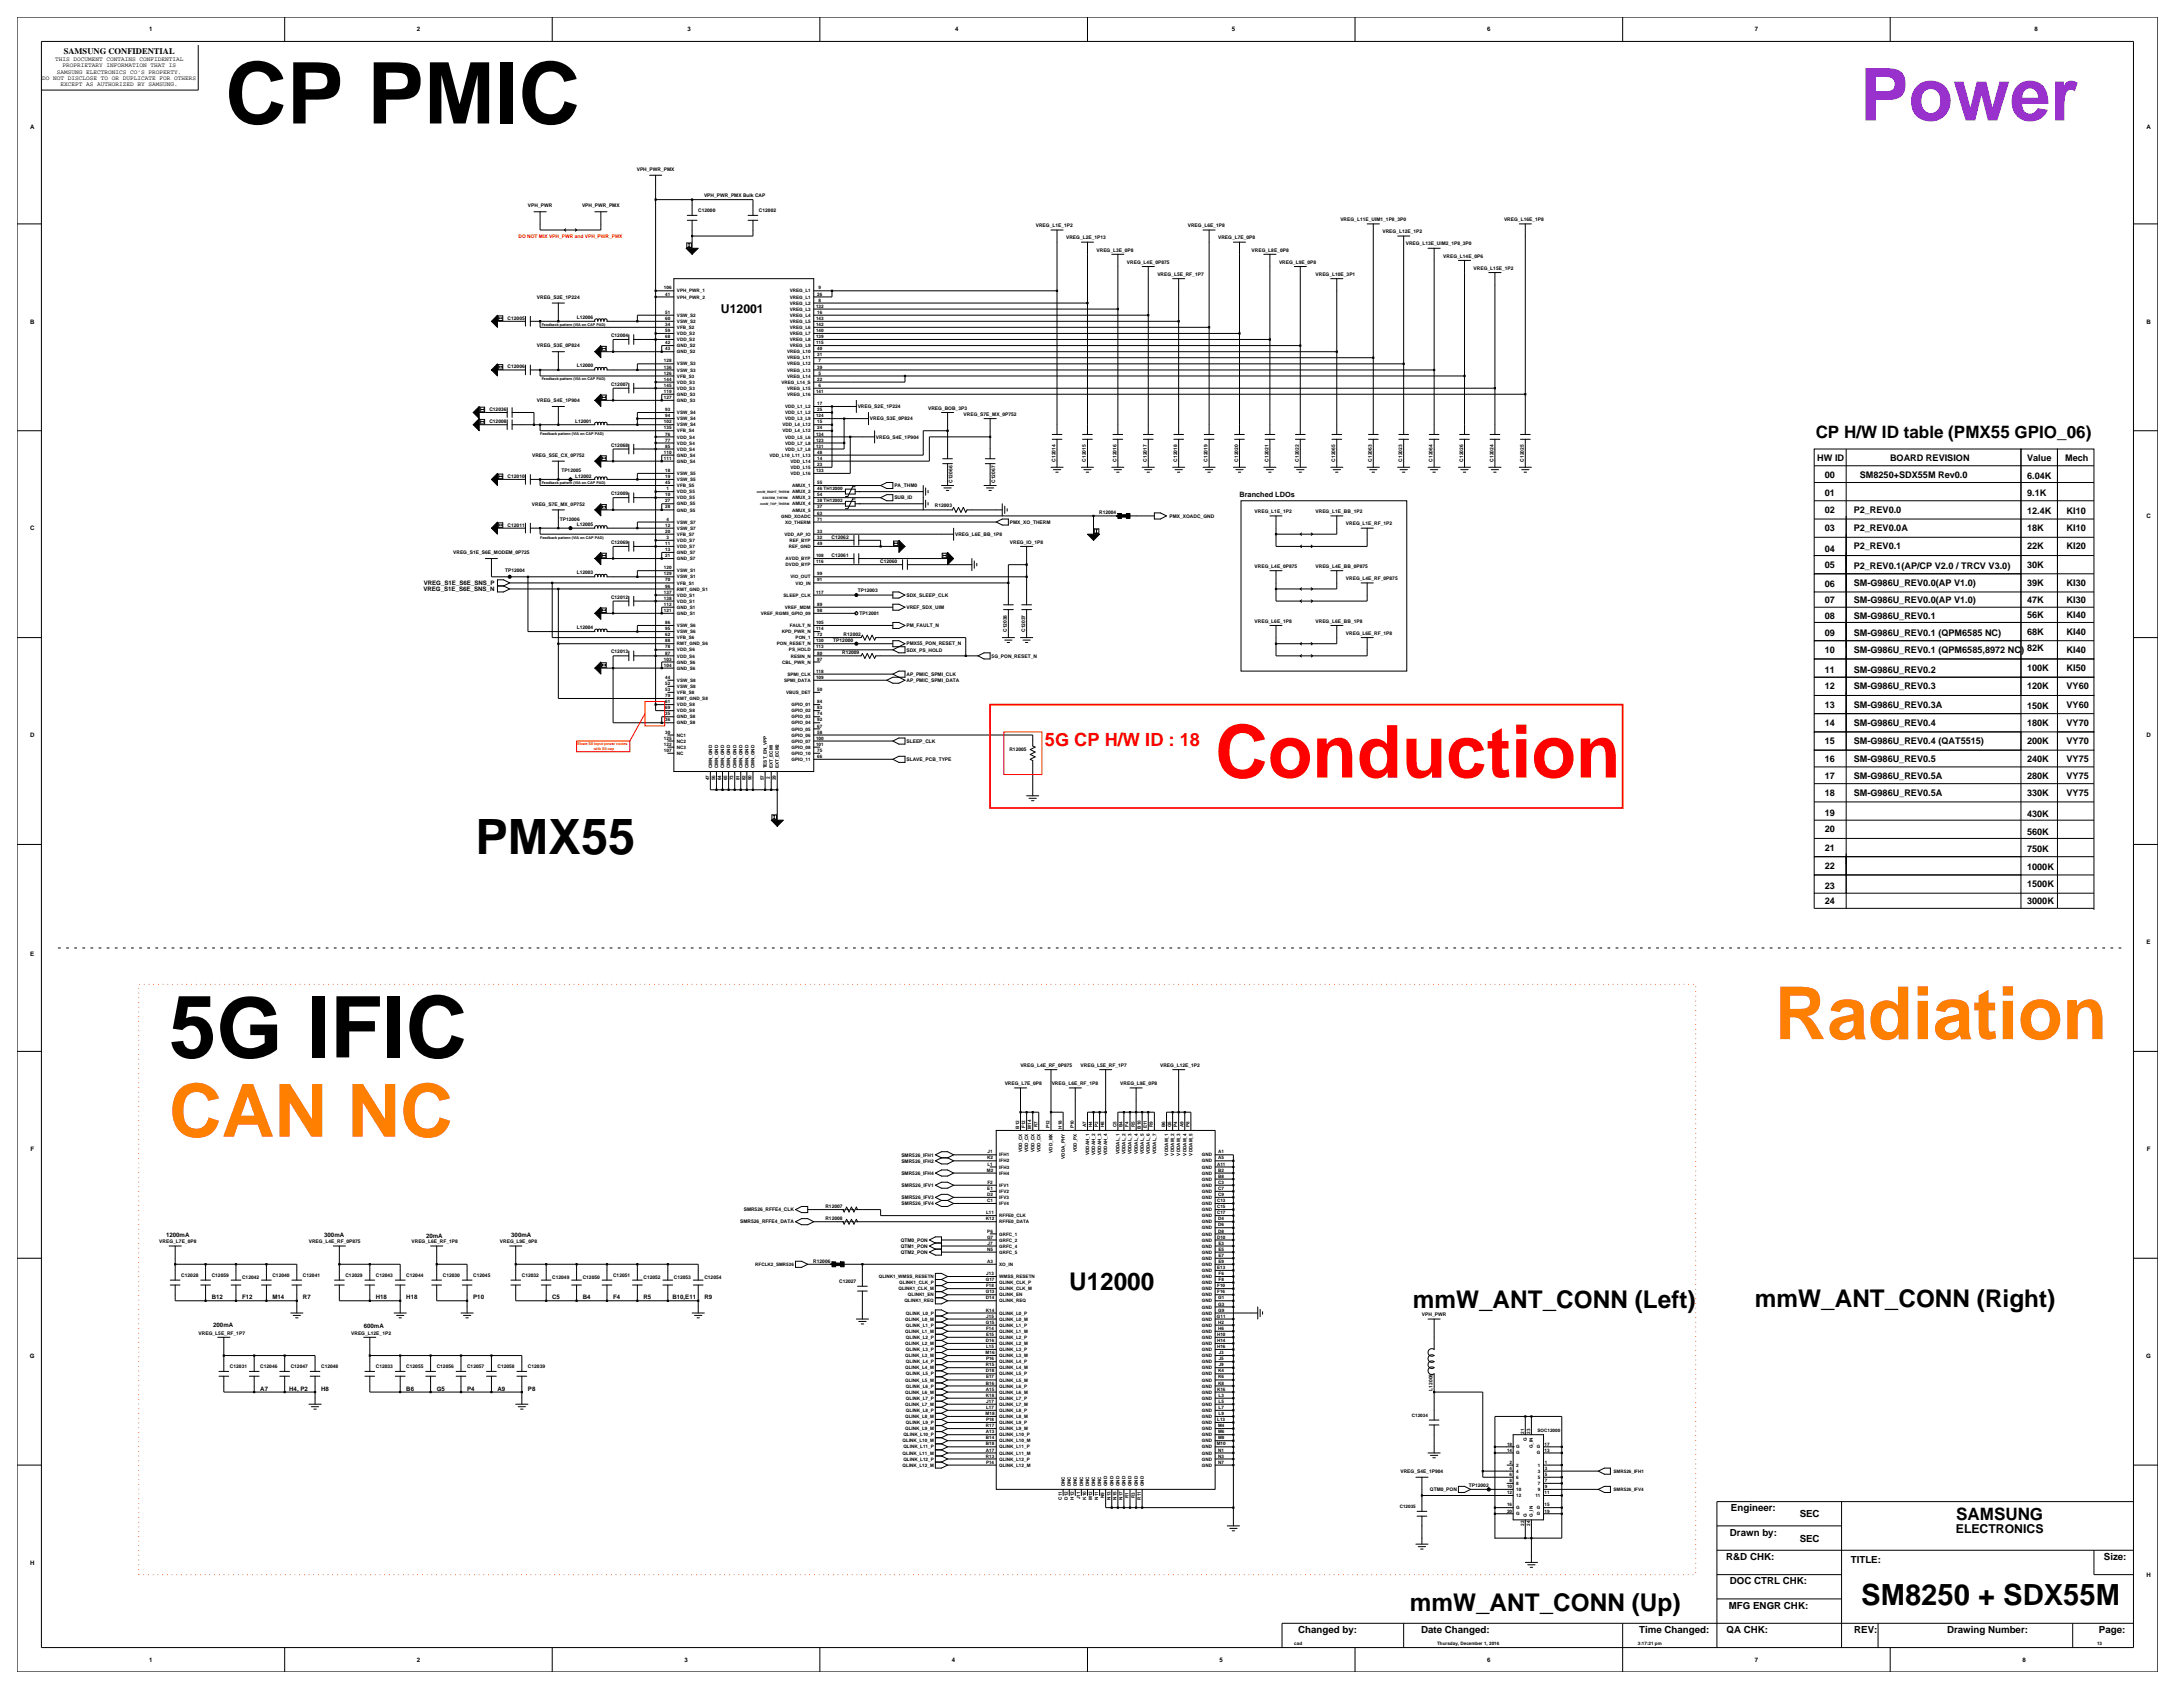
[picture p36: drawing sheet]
<svg xmlns="http://www.w3.org/2000/svg" width="384mm" height="297mm" viewBox="0 0 384 297" stroke-linecap="round" stroke-linejoin="round" font-family="sans-serif">
<defs><g id="words">
<g font-size="15">
<text x="39.6" y="21.7">CP PMIC</text>
<text x="29.7" y="185.9">5G IFIC</text>
</g>
<text font-size="12.8" fill="#9932cc" x="327.1" y="21.2">Power</text>
<text font-size="12.8" fill="#f00" x="213.7" y="136.7">Conduction</text>
<g font-size="12.8" fill="#ff7f00">
<text x="312.2" y="182.7">Radiation</text>
<text x="29.7" y="199.8">CAN NC</text>
</g>
<text font-size="8.6" x="83.6" y="150.2">PMX55</text>
<text font-size="5.1" x="327.4" y="282.2">SM8250 + SDX55M</text>
<g font-size="4.3">
<text x="188.1" y="226.8">U12000</text>
<text x="248.5" y="230.1">mmW_ANT_CONN (Left)</text>
<text x="308.7" y="229.8">mmW_ANT_CONN (Right)</text>
<text x="248" y="283.3">mmW_ANT_CONN (Up)</text>
</g>
<text font-size="3.2" fill="#f00" x="183.8" y="131.1">5G CP H/W ID : 18</text>
<g font-size="3">
<text x="319.4" y="77.1">CP H/W ID table (PMX55 GPIO_06)</text>
<text x="344.1" y="267.2">SAMSUNG</text>
</g>
<g font-size="2.2">
<text x="126.8" y="55.1">U12001</text>
<text x="344" y="269.6">ELECTRONICS</text>
</g>
<g font-size="1.7">
<text x="304.3" y="270">Drawn by:</text>
<text x="304.5" y="265.7">Engineer:</text>
<text x="316.6" y="266.8">SEC</text>
<text x="303.7" y="274.3">R&amp;D CHK:</text>
<text x="316.6" y="271.1">SEC</text>
<text x="325.6" y="274.8">TITLE:</text>
<text x="370.1" y="274.3">Size:</text>
<text x="304.3" y="278.6">DOC CTRL CHK:</text>
<text x="228.4" y="287.1">Changed by:</text>
<text x="250" y="287.1">Date Changed:</text>
<text x="288.3" y="287.1">Time Changed:</text>
<text x="303.7" y="287.1">QA CHK:</text>
<text x="304.1" y="282.8">MFG ENGR CHK:</text>
<text x="326.2" y="287.1">REV:</text>
<text x="342.5" y="287.1">Drawing Number:</text>
<text x="369.2" y="287.1">Page:</text>
</g>
<g font-size="1.6">
<text x="319.7" y="81.1">HW ID</text>
<text x="332.5" y="81.1">BOARD REVISION</text>
<text x="356.6" y="81.1">Value</text>
<text x="363.3" y="81.1">Mech</text>
<text x="321" y="87.2">01</text>
<text x="321" y="84">00</text>
<text x="327.1" y="84">SM8250+SDX55M Rev0.0</text>
<text x="356.6" y="84.3">6.04K</text>
<text x="356.6" y="87.2">9.1K</text>
<text x="321" y="93.4">03</text>
<text x="321" y="90.2">02</text>
<text x="326.1" y="90.2">P2_REV0.0</text>
<text x="326.1" y="93.4">P2_REV0.0A</text>
<text x="356.6" y="90.5">12.4K</text>
<text x="356.6" y="93.4">18K</text>
<text x="363.5" y="93.4">KI10</text>
<text x="363.5" y="90.5">KI10</text>
<text x="321" y="99.8">05</text>
<text x="321" y="97.1">04</text>
<text x="326.1" y="100.1">P2_REV0.1(AP/CP V2.0 / TRCV V3.0)</text>
<text x="326.1" y="96.6">P2_REV0.1</text>
<text x="356.6" y="96.6">22K</text>
<text x="356.6" y="99.8">30K</text>
<text x="363.5" y="96.6">KI20</text>
<text x="321" y="106">07</text>
<text x="321" y="103.3">06</text>
<text x="326.1" y="103">SM-G986U_REV0.0(AP V1.0)</text>
<text x="326.1" y="106">SM-G986U_REV0.0(AP V1.0)</text>
<text x="356.6" y="106">47K</text>
<text x="356.6" y="103">39K</text>
<text x="363.5" y="106">KI30</text>
<text x="363.5" y="103">KI30</text>
<text x="321" y="108.9">08</text>
<text x="321" y="111.8">09</text>
<text x="326.1" y="108.9">SM-G986U_REV0.1</text>
<text x="326.1" y="111.8">SM-G986U_REV0.1 (QPM6585 NC)</text>
<text x="356.6" y="111.6">68K</text>
<text x="356.6" y="108.6">56K</text>
<text x="363.5" y="111.6">KI40</text>
<text x="363.5" y="108.6">KI40</text>
<text x="321" y="114.8">10</text>
<text x="321" y="118.3">11</text>
<text x="326.1" y="114.8">SM-G986U_REV0.1 (QPM6585,8972 NC) 82K</text>
<text x="326.1" y="118.3">SM-G986U_REV0.2</text>
<text x="356.6" y="118">100K</text>
<text x="363.5" y="114.8">KI40</text>
<text x="363.5" y="118">KI50</text>
<text x="321" y="124.4">13</text>
<text x="321" y="121.2">12</text>
<text x="326.1" y="121.2">SM-G986U_REV0.3</text>
<text x="326.1" y="124.4">SM-G986U_REV0.3A</text>
<text x="356.6" y="121.2">120K</text>
<text x="356.6" y="124.7">150K</text>
<text x="363.5" y="124.4">VY60</text>
<text x="363.5" y="121.2">VY60</text>
<text x="321" y="127.6">14</text>
<text x="321" y="130.8">15</text>
<text x="326.1" y="130.8">SM-G986U_REV0.4 (QAT5515)</text>
<text x="326.1" y="127.6">SM-G986U_REV0.4</text>
<text x="356.6" y="130.8">200K</text>
<text x="356.6" y="127.6">180K</text>
<text x="363.5" y="130.8">VY70</text>
<text x="363.5" y="127.6">VY70</text>
<text x="321" y="137">17</text>
<text x="321" y="134.1">16</text>
<text x="326.1" y="137">SM-G986U_REV0.5A</text>
<text x="326.1" y="134.1">SM-G986U_REV0.5</text>
<text x="356.6" y="134.1">240K</text>
<text x="356.6" y="137">280K</text>
<text x="363.5" y="137">VY75</text>
<text x="363.5" y="134.1">VY75</text>
<text x="321" y="143.4">19</text>
<text x="321" y="139.9">18</text>
<text x="326.1" y="139.9">SM-G986U_REV0.5A</text>
<text x="356.6" y="139.9">330K</text>
<text x="356.6" y="143.7">430K</text>
<text x="363.5" y="139.9">VY75</text>
<text x="321" y="146.3">20</text>
<text x="321" y="149.6">21</text>
<text x="356.6" y="146.9">560K</text>
<text x="356.6" y="149.8">750K</text>
<text x="321" y="152.8">22</text>
<text x="356.6" y="156">1500K</text>
<text x="356.6" y="153">1000K</text>
<text x="321" y="158.9">24</text>
<text x="321" y="156.2">23</text>
<text x="356.6" y="158.9">3000K</text>
</g>
<text font-size="1.5" x="11.2" y="9.5">SAMSUNG CONFIDENTIAL</text>
<text font-size="1.3" x="218" y="87.4">Branched LDOs</text>
<g font-size="1.1">
<text x="26.2" y="5.5">1</text>
<text x="73.3" y="5.5">2</text>
<text x="120.9" y="5.5">3</text>
<text x="168" y="5.5">4</text>
<text x="216.7" y="5.5">5</text>
<text x="261.6" y="5.5">6</text>
<text x="308.7" y="5.5">7</text>
<text x="357.9" y="5.5">8</text>
<text x="9.7" y="10.8">THIS DOCUMENT CONTAINS CONFIDENTIAL</text>
<text x="11" y="11.9">PROPRIETARY INFORMATION THAT IS</text>
<text x="7.4" y="14">DO NOT DISCLOSE TO OR DUPLICATE FOR OTHERS</text>
<text x="10" y="12.9">SAMSUNG ELECTRONICS CO'S PROPERTY.</text>
<text x="10.6" y="15.1">EXCEPT AS AUTHORIZED BY SAMSUNG.</text>
<text x="5.3" y="22.6">A</text>
<text x="377.6" y="22.6">A</text>
<text x="5.3" y="56.9">B</text>
<text x="377.6" y="56.9">B</text>
<text x="5.3" y="93.3">C</text>
<text x="377.6" y="91.1">C</text>
<text x="74.5" y="103.9">VREG_S1E_S6E_SNS_N</text>
<text x="74.5" y="102.9">VREG_S1E_S6E_SNS_P</text>
<text x="5.3" y="129.6">D</text>
<text x="377.6" y="129.6">D</text>
<text x="377.6" y="166">E</text>
<text x="5.3" y="168.1">E</text>
<text x="5.4" y="202.4">F</text>
<text x="377.6" y="202.4">F</text>
<text x="29.2" y="217.5">1200mA</text>
<text x="57" y="217.5">300mA</text>
<text x="74.9" y="217.8">20mA</text>
<text x="89.9" y="217.5">300mA</text>
<text x="37.2" y="228.5">B12</text>
<text x="37.5" y="233.3">200mA</text>
<text x="42.6" y="228.5">F12</text>
<text x="47.9" y="228.5">M14</text>
<text x="53.3" y="228.5">R7</text>
<text x="64" y="233.5">600mA</text>
<text x="66.1" y="228.5">H18</text>
<text x="71.5" y="228.5">H18</text>
<text x="83.2" y="228.5">P10</text>
<text x="97.1" y="228.5">C5</text>
<text x="102.5" y="228.5">B4</text>
<text x="107.8" y="228.5">F4</text>
<text x="113.2" y="228.5">R5</text>
<text x="118.3" y="228.5">B10,E11</text>
<text x="123.9" y="228.5">R9</text>
<text x="5.3" y="238.7">G</text>
<text x="377.5" y="238.7">G</text>
<text x="45.8" y="244.5">A7</text>
<text x="50.9" y="244.5">H4, P2</text>
<text x="56.5" y="244.5">H8</text>
<text x="71.5" y="244.5">B6</text>
<text x="76.8" y="244.5">G5</text>
<text x="82.2" y="244.5">P4</text>
<text x="87.5" y="244.5">A9</text>
<text x="92.9" y="244.5">P8</text>
<text x="5.3" y="275.1">H</text>
<text x="377.6" y="277.3">H</text>
<text x="26.2" y="292.2">1</text>
<text x="73.3" y="292.2">2</text>
<text x="120.4" y="292.2">3</text>
<text x="167.4" y="292.2">4</text>
<text x="214.5" y="292.2">5</text>
<text x="261.6" y="292.2">6</text>
<text x="308.7" y="292.2">7</text>
<text x="355.7" y="292.2">8</text>
</g>
<g font-size=".9">
<text x="112" y="30">VPH_PWR_PMX</text>
<text x="123.8" y="34.6">VPH_PWR_PMX Bulk CAP</text>
<text x="92.9" y="36.5">VPH_PWR</text>
<text x="102.4" y="36.5">VPH_PWR_PMX</text>
<text x="122.8" y="37.2">C12000</text>
<text x="133.5" y="37.2">C12002</text>
<text x="182.2" y="39.9">VREG_L1E_1P2</text>
<text x="208.9" y="39.9">VREG_L6E_1P8</text>
<text x="235.8" y="38.9">VREG_L11E_UIM1_1P8_3P0</text>
<text x="243.2" y="41">VREG_L12E_1P2</text>
<text x="264.6" y="38.9">VREG_L16E_1P8</text>
<text x="187.5" y="42.1">VREG_L2E_1P13</text>
<text x="192.9" y="44.2">VREG_L3E_0P8</text>
<text x="198.2" y="46.4">VREG_L4E_0P875</text>
<text x="214.3" y="42.1">VREG_L7E_0P8</text>
<text x="220.2" y="44.2">VREG_L8E_0P8</text>
<text x="225" y="46.4">VREG_L9E_0P8</text>
<text x="247.3" y="43.2">VREG_L13E_UIM2_1P8_3P0</text>
<text x="253.9" y="45.3">VREG_L14E_0P6</text>
<text x="259.2" y="47.4">VREG_L15E_1P2</text>
<text x="94.4" y="52.5">VREG_S2E_1P224</text>
<text x="203.6" y="48.5">VREG_L5E_RF_1P7</text>
<text x="231.4" y="48.5">VREG_L10E_3P1</text>
<text x="89.3" y="56.2">C12005</text>
<text x="101.4" y="56">L12006</text>
<text x="107.5" y="59.3">C12004</text>
<text x="89.3" y="64.8">C12006</text>
<text x="94.4" y="61.1">VREG_S3E_0P824</text>
<text x="101.4" y="64.6">L12000</text>
<text x="94.4" y="70.7">VREG_S4E_1P904</text>
<text x="107.5" y="67.8">C12007</text>
<text x="150.9" y="71.8">VREG_S2E_1P224</text>
<text x="86.1" y="72.3">C12036</text>
<text x="86.1" y="74.4">C12008</text>
<text x="101.2" y="74.4">L12001</text>
<text x="153" y="73.9">VREG_S3E_0P824</text>
<text x="154.1" y="77.1">VREG_S4E_1P904</text>
<text x="163.3" y="72">VREG_BOB_3P3</text>
<text x="169.5" y="73.1">VREG_S7E_MX_0P752</text>
<text x="93.6" y="80.3">VREG_S5E_CX_0P752</text>
<text x="98.7" y="83">TP12005</text>
<text x="107.5" y="78.5">C12068</text>
<text x="185.7" y="81.2" transform="rotate(-90 185.7 81.2)">C12014</text>
<text x="191" y="81.2" transform="rotate(-90 191 81.2)">C12015</text>
<text x="196.4" y="81.2" transform="rotate(-90 196.4 81.2)">C12016</text>
<text x="201.7" y="81.2" transform="rotate(-90 201.7 81.2)">C12017</text>
<text x="207.1" y="81.2" transform="rotate(-90 207.1 81.2)">C12018</text>
<text x="212.4" y="81.2" transform="rotate(-90 212.4 81.2)">C12019</text>
<text x="217.8" y="81.2" transform="rotate(-90 217.8 81.2)">C12020</text>
<text x="223.1" y="81.2" transform="rotate(-90 223.1 81.2)">C12021</text>
<text x="228.5" y="81.2" transform="rotate(-90 228.5 81.2)">C12022</text>
<text x="234.9" y="81.2" transform="rotate(-90 234.9 81.2)">C12065</text>
<text x="241.3" y="81.2" transform="rotate(-90 241.3 81.2)">C12063</text>
<text x="246.6" y="81.2" transform="rotate(-90 246.6 81.2)">C12023</text>
<text x="252" y="81.2" transform="rotate(-90 252 81.2)">C12064</text>
<text x="257.4" y="81.2" transform="rotate(-90 257.4 81.2)">C12026</text>
<text x="262.7" y="81.2" transform="rotate(-90 262.7 81.2)">C12024</text>
<text x="268" y="81.2" transform="rotate(-90 268 81.2)">C12025</text>
<text x="89.3" y="84">C12010</text>
<text x="93.6" y="88.9">VREG_S7E_MX_0P752</text>
<text x="101.2" y="84">L12002</text>
<text x="107.5" y="87.1">C12009</text>
<text x="157.3" y="85.7">PA_THM0</text>
<text x="157.3" y="87.8">SUB_ID</text>
<text x="164.5" y="89.2">R12003</text>
<text x="167.6" y="84.9" transform="rotate(-90 167.6 84.9)">C12066</text>
<text x="175.1" y="84.9" transform="rotate(-90 175.1 84.9)">C12067</text>
<text x="89.3" y="92.6">C12011</text>
<text x="98.5" y="91.6">TP12006</text>
<text x="101.4" y="92.4">L12005</text>
<text x="107.5" y="95.6">C12069</text>
<text x="146.3" y="94.7">C12062</text>
<text x="168" y="94.2">VREG_L6E_BB_1P8</text>
<text x="177.6" y="95.6">VREG_IO_1P8</text>
<text x="177.6" y="92.1">PMX_XO_THERM</text>
<text x="193.3" y="90.5">R12004</text>
<text x="205.7" y="91">PMX_XOADC_GND</text>
<text x="220.7" y="90.2">VREG_L1E_1P2</text>
<text x="231.4" y="90.2">VREG_L1E_BB_1P2</text>
<text x="236.7" y="92.4">VREG_L1E_RF_1P2</text>
<text x="79.7" y="97.4">VREG_S1E_S6E_MODEM_0P725</text>
<text x="88.8" y="100.7">TP12004</text>
<text x="101.4" y="101">L12003</text>
<text x="146.3" y="97.9">C12061</text>
<text x="154.8" y="99">C12060</text>
<text x="220.7" y="99.9">VREG_L4E_0P875</text>
<text x="231.4" y="99.9">VREG_L4E_BB_0P875</text>
<text x="236.7" y="102">VREG_L4E_RF_0P875</text>
<text x="107.5" y="105.3">C12012</text>
<text x="150.9" y="104.1">TP12003</text>
<text x="159.5" y="104.9">SDX_SLEEP_CLK</text>
<text x="159.5" y="107.1">VREF_SDX_UIM</text>
<text x="101.4" y="110.6">L12004</text>
<text x="146.6" y="113">TP12000</text>
<text x="148.4" y="111.8">R12002</text>
<text x="151.2" y="108.2">TP12001</text>
<text x="159.5" y="113.5">PMX55_PON_RESET_N</text>
<text x="159.5" y="110.3">PM_FAULT_N</text>
<text x="177.1" y="111.1" transform="rotate(-90 177.1 111.1)">C12038</text>
<text x="180.3" y="111.1" transform="rotate(-90 180.3 111.1)">C12037</text>
<text x="220.7" y="109.5">VREG_L6E_1P8</text>
<text x="231.4" y="109.5">VREG_L6E_BB_1P8</text>
<text x="236.7" y="111.6">VREG_L6E_RF_1P8</text>
<text x="107.5" y="114.9">C12013</text>
<text x="148.1" y="115.1">R12009</text>
<text x="159.5" y="118.8">AP_PMIC_SPMI_CLK</text>
<text x="159.5" y="114.6">SDX_PS_HOLD</text>
<text x="159.5" y="119.9">AP_PMIC_SPMI_DATA</text>
<text x="174.4" y="115.6">5G_PON_RESET_N</text>
<text x="159.5" y="130.6">SLEEP_CLK</text>
<text x="177.6" y="132">R12005</text>
<text x="159.5" y="133.8">SLAVE_PCB_TYPE</text>
<text x="176.7" y="190.8">VREG_L7E_0P8</text>
<text x="179.5" y="187.6">VREG_L4E_RF_0P875</text>
<text x="185" y="190.8">VREG_L6E_RF_1P8</text>
<text x="190.1" y="187.6">VREG_L5E_RF_1P7</text>
<text x="197.1" y="190.8">VREG_L9E_0P8</text>
<text x="204.1" y="187.6">VREG_L12E_1P2</text>
<text x="158.6" y="203.4">SMR526_IFH1</text>
<text x="158.6" y="204.4">SMR526_IFH2</text>
<text x="158.6" y="206.6">SMR526_IFH4</text>
<text x="158.6" y="208.7">SMR526_IFV1</text>
<text x="130.2" y="215.1">SMR526_RFFE4_DATA</text>
<text x="130.8" y="213">SMR526_RFFE4_CLK</text>
<text x="145.2" y="214.6">R12008</text>
<text x="145.2" y="212.4">R12007</text>
<text x="158.6" y="211.9">SMR526_IFV4</text>
<text x="158.6" y="210.8">SMR526_IFV3</text>
<text x="28" y="218.6">VREG_L7E_0P8</text>
<text x="54.3" y="218.6">VREG_L4E_RF_0P875</text>
<text x="72.4" y="218.6">VREG_L6E_RF_1P8</text>
<text x="87.9" y="218.6">VREG_L9E_0P8</text>
<text x="158.4" y="220.5">QTM2_PON</text>
<text x="158.4" y="218.3">QTM0_PON</text>
<text x="158.4" y="219.4">QTM1_PON</text>
<text x="31.9" y="224.5">C12028</text>
<text x="37.2" y="224.5">C12059</text>
<text x="42.6" y="224.8">C12042</text>
<text x="47.9" y="224.5">C12040</text>
<text x="53.3" y="224.5">C12041</text>
<text x="60.8" y="224.5">C12029</text>
<text x="66.1" y="224.5">C12043</text>
<text x="71.5" y="224.5">C12044</text>
<text x="77.9" y="224.5">C12030</text>
<text x="83.2" y="224.5">C12045</text>
<text x="91.8" y="224.5">C12032</text>
<text x="97.1" y="224.8">C12049</text>
<text x="102.5" y="224.8">C12050</text>
<text x="107.8" y="224.5">C12051</text>
<text x="113.2" y="224.8">C12052</text>
<text x="118.5" y="224.8">C12053</text>
<text x="123.9" y="224.8">C12054</text>
<text x="143.1" y="222">R12006</text>
<text x="147.6" y="225.6">C12027</text>
<text x="250.1" y="231.5">VPH_PWR</text>
<text x="34.9" y="234.7">VREG_L5E_RF_1P7</text>
<text x="61.8" y="234.7">VREG_L12E_1P2</text>
<text x="40.4" y="240.6">C12031</text>
<text x="45.8" y="240.6">C12046</text>
<text x="51.1" y="240.6">C12047</text>
<text x="56.5" y="240.6">C12048</text>
<text x="66.1" y="240.6">C12033</text>
<text x="71.5" y="240.6">C12055</text>
<text x="76.8" y="240.6">C12056</text>
<text x="82.2" y="240.6">C12057</text>
<text x="87.5" y="240.6">C12058</text>
<text x="92.9" y="240.6">C12039</text>
<text x="252" y="244.5" transform="rotate(-90 252 244.5)">L12008</text>
<text x="246.3" y="259">VREG_S4E_1P904</text>
<text x="251.5" y="262.2">QTM0_PON</text>
<text x="258.4" y="261.4">TP12002</text>
</g>
<text font-size=".9" fill="#f00" x="91.2" y="41.8">DO NOT MIX VPH_PWR and VPH_PWR_PMX</text>
<g font-size=".8">
<text x="116.8" y="50.9">106</text>
<text x="117" y="52">41</text>
<text x="119.1" y="52.5">VPH_PWR_2</text>
<text x="119.1" y="51.4">VPH_PWR_1</text>
<text x="138.9" y="51.4">VREG_L1</text>
<text x="138.9" y="53.6">VREG_L2</text>
<text x="138.9" y="52.5">VREG_L1</text>
<text x="143.8" y="52">26</text>
<text x="144" y="50.9">9</text>
<text x="144" y="53">8</text>
<text x="117" y="59.5">68</text>
<text x="117" y="58.4">59</text>
<text x="117" y="56.2">60</text>
<text x="117" y="55.2">51</text>
<text x="117" y="57.3">34</text>
<text x="119.1" y="60">VDD_S2</text>
<text x="119.1" y="58.9">VDD_S2</text>
<text x="119.1" y="56.8">VSW_S2</text>
<text x="119.1" y="55.7">VSW_S2</text>
<text x="119.1" y="57.8">VFB_S2</text>
<text x="138.9" y="55.7">VREG_L4</text>
<text x="138.9" y="60">VREG_L8</text>
<text x="138.9" y="58.9">VREG_L7</text>
<text x="138.9" y="57.8">VREG_L6</text>
<text x="138.9" y="56.8">VREG_L5</text>
<text x="138.9" y="54.6">VREG_L3</text>
<text x="143.5" y="59.5">139</text>
<text x="143.5" y="58.4">140</text>
<text x="143.5" y="57.3">142</text>
<text x="143.5" y="56.2">143</text>
<text x="143.5" y="54.1">132</text>
<text x="143.8" y="55.2">16</text>
<text x="116.8" y="64.8">136</text>
<text x="116.8" y="65.9">126</text>
<text x="116.8" y="63.7">128</text>
<text x="117" y="60.5">42</text>
<text x="117" y="61.6">43</text>
<text x="119.1" y="61.1">GND_S2</text>
<text x="119.1" y="62.1">GND_S2</text>
<text x="119.1" y="65.3">VSW_S3</text>
<text x="119.1" y="64.3">VSW_S3</text>
<text x="138.5" y="64.3">VREG_L12</text>
<text x="138.5" y="65.3">VREG_L13</text>
<text x="138.5" y="62.1">VREG_L10</text>
<text x="138.5" y="63.2">VREG_L11</text>
<text x="138.9" y="61.1">VREG_L9</text>
<text x="143.5" y="60.5">115</text>
<text x="143.8" y="64.8">39</text>
<text x="143.8" y="61.6">40</text>
<text x="143.8" y="62.7">31</text>
<text x="144" y="63.7">7</text>
<text x="144" y="65.9">5</text>
<text x="116.8" y="66.9">144</text>
<text x="116.8" y="68">145</text>
<text x="116.8" y="70.2">127</text>
<text x="116.8" y="69.1">119</text>
<text x="119.1" y="67.5">VDD_S3</text>
<text x="119.1" y="68.6">VDD_S3</text>
<text x="119.1" y="66.4">VFB_S3</text>
<text x="119.1" y="70.7">GND_S3</text>
<text x="119.1" y="69.6">GND_S3</text>
<text x="137.5" y="67.5">VREG_L14_S</text>
<text x="138.1" y="71.8">VDD_L1_L2</text>
<text x="138.5" y="68.6">VREG_L15</text>
<text x="138.5" y="66.4">VREG_L14</text>
<text x="138.5" y="69.6">VREG_L16</text>
<text x="143.5" y="69.1">141</text>
<text x="143.8" y="66.9">22</text>
<text x="143.8" y="71.2">17</text>
<text x="144" y="68">6</text>
<text x="116.8" y="75.5">135</text>
<text x="116.8" y="74.4">102</text>
<text x="117" y="72.3">93</text>
<text x="117" y="73.4">94</text>
<text x="117" y="76.6">76</text>
<text x="117" y="77.6">77</text>
<text x="119.1" y="72.8">VSW_S4</text>
<text x="119.1" y="73.9">VSW_S4</text>
<text x="119.1" y="77.1">VDD_S4</text>
<text x="119.1" y="76">VFB_S4</text>
<text x="119.1" y="75">VSW_S4</text>
<text x="137.7" y="76">VDD_L4_L12</text>
<text x="137.7" y="75">VDD_L4_L12</text>
<text x="138.1" y="72.8">VDD_L1_L2</text>
<text x="138.1" y="77.1">VDD_L5_L6</text>
<text x="138.1" y="73.9">VDD_L3_L9</text>
<text x="143.5" y="76.6">134</text>
<text x="143.5" y="77.6">123</text>
<text x="143.5" y="73.4">124</text>
<text x="143.8" y="75.5">24</text>
<text x="143.8" y="72.3">25</text>
<text x="143.8" y="74.4">15</text>
<text x="116.8" y="79.8">110</text>
<text x="116.8" y="80.8">111</text>
<text x="117" y="78.7">85</text>
<text x="117" y="83">18</text>
<text x="119.1" y="79.2">VDD_S4</text>
<text x="119.1" y="78.2">VDD_S4</text>
<text x="119.1" y="83.5">VSW_S5</text>
<text x="119.1" y="80.3">GND_S4</text>
<text x="119.1" y="81.4">GND_S4</text>
<text x="135.4" y="80.3">VDD_L10_L11_L13</text>
<text x="138.1" y="79.2">VDD_L7_L8</text>
<text x="138.1" y="78.2">VDD_L7_L8</text>
<text x="139" y="82.5">VDD_L15</text>
<text x="139" y="81.4">VDD_L14</text>
<text x="139" y="83.5">VDD_L16</text>
<text x="143.5" y="78.7">131</text>
<text x="143.5" y="83">133</text>
<text x="143.8" y="79.8">48</text>
<text x="143.8" y="81.9">23</text>
<text x="143.8" y="80.8">14</text>
<text x="117" y="85.1">45</text>
<text x="117" y="89.4">28</text>
<text x="117" y="88.3">27</text>
<text x="117" y="84.1">19</text>
<text x="117" y="87.3">10</text>
<text x="117.2" y="86.2">1</text>
<text x="119.1" y="85.7">VFB_S5</text>
<text x="119.1" y="89.9">GND_S5</text>
<text x="119.1" y="88.9">GND_S5</text>
<text x="119.1" y="84.6">VSW_S5</text>
<text x="119.1" y="86.7">VDD_S5</text>
<text x="119.1" y="87.8">VDD_S5</text>
<text x="139.3" y="87.8">AMUX_3</text>
<text x="139.3" y="85.7">AMUX_1</text>
<text x="139.3" y="86.7">AMUX_2</text>
<text x="139.3" y="89.9">AMUX_5</text>
<text x="139.3" y="88.9">AMUX_4</text>
<text x="143.8" y="87.3">54</text>
<text x="143.8" y="85.1">55</text>
<text x="143.8" y="86.2">46 TH12000</text>
<text x="143.8" y="89.4">37</text>
<text x="143.8" y="88.3">38 TH12002</text>
<text x="117" y="93.7">20</text>
<text x="117" y="92.6">12</text>
<text x="117" y="95.8">11</text>
<text x="117.2" y="91.6">4</text>
<text x="117.2" y="94.8">3</text>
<text x="119.1" y="92.1">VSW_S7</text>
<text x="119.1" y="95.3">VDD_S7</text>
<text x="119.1" y="94.2">VFB_S7</text>
<text x="119.1" y="93.2">VSW_S7</text>
<text x="137.4" y="91">GND_XOADC</text>
<text x="138" y="94.2">VDD_AP_IO</text>
<text x="138.1" y="92.1">XO_THERM</text>
<text x="138.9" y="95.3">REF_BYP</text>
<text x="143.8" y="91.6">71</text>
<text x="143.8" y="90.5">63</text>
<text x="143.8" y="95.8">49</text>
<text x="143.8" y="94.8">32</text>
<text x="143.8" y="93.7">33</text>
<text x="116.8" y="101.2">129</text>
<text x="116.8" y="100.1">120</text>
<text x="117" y="98">21</text>
<text x="117" y="96.9">13</text>
<text x="119.1" y="98.5">GND_S7</text>
<text x="119.1" y="97.4">GND_S7</text>
<text x="119.1" y="101.7">VSW_S1</text>
<text x="119.1" y="100.6">VSW_S1</text>
<text x="119.1" y="96.4">VDD_S7</text>
<text x="138.2" y="99.6">DVDD_BYP</text>
<text x="138.2" y="98.5">AVDD_BYP</text>
<text x="138.7" y="96.4">REF_GND</text>
<text x="139" y="101.7">VIO_OUT</text>
<text x="143.5" y="99">116</text>
<text x="143.5" y="98">108</text>
<text x="143.8" y="101.2">99</text>
<text x="116.8" y="104.4">137</text>
<text x="116.8" y="105.5">138</text>
<text x="116.8" y="107.6">121</text>
<text x="116.8" y="106.5">112</text>
<text x="117" y="103.3">96</text>
<text x="117" y="102.2">70</text>
<text x="119.1" y="103.8">RMT_GND_S1</text>
<text x="119.1" y="102.8">VFB_S1</text>
<text x="119.1" y="104.9">VDD_S1</text>
<text x="119.1" y="106">VDD_S1</text>
<text x="119.1" y="107.1">GND_S1</text>
<text x="137.8" y="104.9">SLEEP_CLK</text>
<text x="138.1" y="107.1">VREF_MDM</text>
<text x="139.9" y="102.8">VIO_IN</text>
<text x="143.5" y="104.4">117</text>
<text x="143.8" y="107.6">98</text>
<text x="143.8" y="106.5">89</text>
<text x="143.8" y="102.2">91</text>
<text x="117" y="110.8">95</text>
<text x="117" y="109.7">86</text>
<text x="117" y="113">88</text>
<text x="117" y="111.9">62</text>
<text x="119.1" y="111.3">VSW_S6</text>
<text x="119.1" y="110.3">VSW_S6</text>
<text x="119.1" y="113.5">RMT_GND_S6</text>
<text x="119.1" y="112.4">VFB_S6</text>
<text x="119.1" y="108.1">GND_S1</text>
<text x="133.8" y="108.1">VREF_RGMII_GPIO_09</text>
<text x="136.7" y="113.5">PON_RESET_N</text>
<text x="137.5" y="111.3">KPD_PWR_N</text>
<text x="138.9" y="110.3">FAULT_N</text>
<text x="139.9" y="112.4">PON_1</text>
<text x="143.5" y="113">130</text>
<text x="143.5" y="110.8">114</text>
<text x="143.5" y="109.7">105</text>
<text x="143.8" y="111.9">72</text>
<text x="116.8" y="116.2">103</text>
<text x="116.8" y="117.2">104</text>
<text x="117" y="115.1">87</text>
<text x="117" y="114">78</text>
<text x="117" y="119.4">44</text>
<text x="119.1" y="115.6">VDD_S6</text>
<text x="119.1" y="114.6">VDD_S6</text>
<text x="119.1" y="119.9">VSW_S8</text>
<text x="119.1" y="116.7">GND_S6</text>
<text x="119.1" y="117.8">GND_S6</text>
<text x="137.6" y="116.7">CBL_PWR_N</text>
<text x="137.9" y="119.9">SPMI_DATA</text>
<text x="138.5" y="118.8">SPMI_CLK</text>
<text x="138.8" y="114.6">PS_HOLD</text>
<text x="139.1" y="115.6">RESIN_N</text>
<text x="143.5" y="118.3">118</text>
<text x="143.5" y="119.4">109</text>
<text x="143.5" y="114">113</text>
<text x="143.8" y="116.2">97</text>
<text x="143.8" y="115.1">80</text>
<text x="117" y="122.6">79</text>
<text x="117" y="124.7">69</text>
<text x="117" y="123.6">61</text>
<text x="117" y="120.4">52</text>
<text x="117" y="121.5">53</text>
<text x="117" y="125.8">35</text>
<text x="119.1" y="123.1">RMT_GND_S8</text>
<text x="119.1" y="125.2">VDD_S8</text>
<text x="119.1" y="124.2">VDD_S8</text>
<text x="119.1" y="121">VSW_S8</text>
<text x="119.1" y="122">VFB_S8</text>
<text x="138.3" y="122">VBUS_DET</text>
<text x="139.2" y="125.2">GPIO_02</text>
<text x="139.2" y="124.2">GPIO_01</text>
<text x="143.8" y="124.7">83</text>
<text x="143.8" y="123.6">84</text>
<text x="143.8" y="125.8">74</text>
<text x="143.8" y="121.5">50</text>
<text x="116.8" y="131.1">122</text>
<text x="116.8" y="130.1">125</text>
<text x="117" y="126.9">36</text>
<text x="117" y="129">30</text>
<text x="119.1" y="126.3">GND_S8</text>
<text x="119.1" y="127.4">GND_S8</text>
<text x="119.1" y="129.5">NC1</text>
<text x="119.1" y="131.7">NC3</text>
<text x="119.1" y="130.6">NC2</text>
<text x="139.2" y="127.4">GPIO_04</text>
<text x="139.2" y="126.3">GPIO_03</text>
<text x="139.2" y="128.5">GPIO_05</text>
<text x="139.2" y="129.5">GPIO_06</text>
<text x="139.2" y="130.6">GPIO_07</text>
<text x="139.2" y="131.7">GPIO_08</text>
<text x="143.5" y="130.1">100</text>
<text x="143.5" y="131.1">101</text>
<text x="143.8" y="126.9">92</text>
<text x="143.8" y="127.9">67</text>
<text x="143.8" y="129">58</text>
<text x="116.8" y="132.2">107</text>
<text x="119.1" y="132.7">NC</text>
<text x="124.7" y="137.2" transform="rotate(-90 124.7 137.2)">47</text>
<text x="125.2" y="135.1" transform="rotate(-90 125.2 135.1)">CMN_GND</text>
<text x="125.8" y="137.2" transform="rotate(-90 125.8 137.2)">56</text>
<text x="126.3" y="135.1" transform="rotate(-90 126.3 135.1)">CMN_GND</text>
<text x="126.9" y="137.2" transform="rotate(-90 126.9 137.2)">64</text>
<text x="127.4" y="135.1" transform="rotate(-90 127.4 135.1)">CMN_GND</text>
<text x="127.9" y="137.2" transform="rotate(-90 127.9 137.2)">65</text>
<text x="128.5" y="135.1" transform="rotate(-90 128.5 135.1)">CMN_GND</text>
<text x="129" y="137.2" transform="rotate(-90 129 137.2)">73</text>
<text x="129.5" y="135.1" transform="rotate(-90 129.5 135.1)">CMN_GND</text>
<text x="130.1" y="137.2" transform="rotate(-90 130.1 137.2)">81</text>
<text x="130.6" y="135.1" transform="rotate(-90 130.6 135.1)">CMN_GND</text>
<text x="131.1" y="137.2" transform="rotate(-90 131.1 137.2)">82</text>
<text x="131.7" y="135.1" transform="rotate(-90 131.7 135.1)">CMN_GND</text>
<text x="132.2" y="137.2" transform="rotate(-90 132.2 137.2)">90</text>
<text x="132.7" y="135.1" transform="rotate(-90 132.7 135.1)">CMN_GND</text>
<text x="134.3" y="137.2" transform="rotate(-90 134.3 137.2)">57</text>
<text x="134.9" y="135.1" transform="rotate(-90 134.9 135.1)">TEST_EN_VPP</text>
<text x="135.4" y="136.9" transform="rotate(-90 135.4 136.9)">2</text>
<text x="136" y="135.1" transform="rotate(-90 136 135.1)">EXT_ECM1</text>
<text x="136.5" y="137.2" transform="rotate(-90 136.5 137.2)">29</text>
<text x="137" y="135.1" transform="rotate(-90 137 135.1)">EXT_ECM2</text>
<text x="139.2" y="132.7">GPIO_10</text>
<text x="139.2" y="133.8">GPIO_11</text>
<text x="143.8" y="132.2">75</text>
<text x="143.8" y="133.3">66</text>
<text x="173.6" y="203.9">K2</text>
<text x="173.7" y="202.8">J1</text>
<text x="175.8" y="203.4">IFH1</text>
<text x="179.3" y="198.4" transform="rotate(-90 179.3 198.4)">B12</text>
<text x="179.8" y="202.6" transform="rotate(-90 179.8 202.6)">VDD_CX</text>
<text x="180.3" y="198.4" transform="rotate(-90 180.3 198.4)">F12</text>
<text x="180.9" y="202.6" transform="rotate(-90 180.9 202.6)">VDD_CX</text>
<text x="181.4" y="198.5" transform="rotate(-90 181.4 198.5)">M14</text>
<text x="182" y="202.6" transform="rotate(-90 182 202.6)">VDD_CX</text>
<text x="182.5" y="198.2" transform="rotate(-90 182.5 198.2)">R7</text>
<text x="183" y="202.6" transform="rotate(-90 183 202.6)">VDD_CX</text>
<text x="184.6" y="198.4" transform="rotate(-90 184.6 198.4)">P12</text>
<text x="185.2" y="202.7" transform="rotate(-90 185.2 202.7)">VDD_MX</text>
<text x="186.8" y="198.4" transform="rotate(-90 186.8 198.4)">H18</text>
<text x="187.3" y="203.7" transform="rotate(-90 187.3 203.7)">VDDA_PHY</text>
<text x="188.9" y="198.4" transform="rotate(-90 188.9 198.4)">P10</text>
<text x="189.4" y="202.5" transform="rotate(-90 189.4 202.5)">VDD_PX</text>
<text x="191" y="198.2" transform="rotate(-90 191 198.2)">A7</text>
<text x="191.6" y="203.1" transform="rotate(-90 191.6 203.1)">VDDAH_1</text>
<text x="192.1" y="198.2" transform="rotate(-90 192.1 198.2)">H4</text>
<text x="192.6" y="203.1" transform="rotate(-90 192.6 203.1)">VDDAH_2</text>
<text x="193.2" y="198.2" transform="rotate(-90 193.2 198.2)">P2</text>
<text x="193.7" y="203.1" transform="rotate(-90 193.7 203.1)">VDDAH_3</text>
<text x="194.2" y="198.2" transform="rotate(-90 194.2 198.2)">H8</text>
<text x="194.8" y="203.1" transform="rotate(-90 194.8 203.1)">VDDAH_4</text>
<text x="196.4" y="198.2" transform="rotate(-90 196.4 198.2)">C5</text>
<text x="196.9" y="203" transform="rotate(-90 196.9 203)">VDDAL_1</text>
<text x="197.5" y="198.2" transform="rotate(-90 197.5 198.2)">B4</text>
<text x="198" y="203" transform="rotate(-90 198 203)">VDDAL_2</text>
<text x="198.5" y="198.2" transform="rotate(-90 198.5 198.2)">F4</text>
<text x="199.1" y="203" transform="rotate(-90 199.1 203)">VDDAL_3</text>
<text x="199.6" y="198.2" transform="rotate(-90 199.6 198.2)">R5</text>
<text x="200.1" y="203" transform="rotate(-90 200.1 203)">VDDAL_4</text>
<text x="200.7" y="198.4" transform="rotate(-90 200.7 198.4)">B10</text>
<text x="201.2" y="203" transform="rotate(-90 201.2 203)">VDDAL_5</text>
<text x="201.7" y="198.4" transform="rotate(-90 201.7 198.4)">E11</text>
<text x="202.3" y="203" transform="rotate(-90 202.3 203)">VDDAL_6</text>
<text x="202.8" y="198.2" transform="rotate(-90 202.8 198.2)">R9</text>
<text x="203.4" y="203" transform="rotate(-90 203.4 203)">VDDAL_7</text>
<text x="205" y="198.2" transform="rotate(-90 205 198.2)">B6</text>
<text x="205.5" y="203.2" transform="rotate(-90 205.5 203.2)">VDDAM_1</text>
<text x="206" y="198.2" transform="rotate(-90 206 198.2)">G5</text>
<text x="206.6" y="203.2" transform="rotate(-90 206.6 203.2)">VDDAM_2</text>
<text x="207.1" y="198.2" transform="rotate(-90 207.1 198.2)">P4</text>
<text x="207.6" y="203.2" transform="rotate(-90 207.6 203.2)">VDDAM_3</text>
<text x="208.2" y="198.2" transform="rotate(-90 208.2 198.2)">A9</text>
<text x="208.7" y="203.2" transform="rotate(-90 208.7 203.2)">VDDAM_4</text>
<text x="209.2" y="198.2" transform="rotate(-90 209.2 198.2)">P8</text>
<text x="209.8" y="203.2" transform="rotate(-90 209.8 203.2)">VDDAM_5</text>
<text x="211.4" y="203.4">GND</text>
<text x="214.3" y="203.9">A5</text>
<text x="214.3" y="202.8">A1</text>
<text x="173.6" y="206">M2</text>
<text x="173.7" y="209.2">E1</text>
<text x="173.7" y="205">L1</text>
<text x="173.7" y="208.2">F2</text>
<text x="175.8" y="206.6">IFH4</text>
<text x="175.8" y="204.4">IFH2</text>
<text x="175.8" y="205.5">IFH3</text>
<text x="175.8" y="208.7">IFV1</text>
<text x="175.8" y="209.8">IFV2</text>
<text x="211.4" y="208.7">GND</text>
<text x="211.4" y="209.8">GND</text>
<text x="211.4" y="206.6">GND</text>
<text x="211.4" y="207.6">GND</text>
<text x="211.4" y="204.4">GND</text>
<text x="211.4" y="205.5">GND</text>
<text x="214.1" y="205">A11</text>
<text x="214.3" y="208.2">C3</text>
<text x="214.3" y="209.2">C7</text>
<text x="214.3" y="206">B2</text>
<text x="214.3" y="207.1">B8</text>
<text x="173.4" y="214.6">K12</text>
<text x="173.5" y="213.5">L11</text>
<text x="173.6" y="210.3">D2</text>
<text x="173.6" y="211.4">C1</text>
<text x="175.8" y="214">RFFE0_CLK</text>
<text x="175.8" y="215.1">RFFE0_DATA</text>
<text x="175.8" y="210.8">IFV3</text>
<text x="175.8" y="211.9">IFV4</text>
<text x="211.4" y="215.1">GND</text>
<text x="211.4" y="214">GND</text>
<text x="211.4" y="210.8">GND</text>
<text x="211.4" y="211.9">GND</text>
<text x="211.4" y="213">GND</text>
<text x="214.1" y="213.5">C17</text>
<text x="214.1" y="211.4">C13</text>
<text x="214.1" y="212.4">C15</text>
<text x="214.3" y="214.6">D4</text>
<text x="214.3" y="215.6">D6</text>
<text x="214.3" y="210.3">C9</text>
<text x="173.6" y="217.8">G7</text>
<text x="173.6" y="219.9">N5</text>
<text x="173.7" y="216.7">P6</text>
<text x="173.7" y="218.9">J7</text>
<text x="175.8" y="217.2">GRFC_1</text>
<text x="175.8" y="220.5">GRFC_5</text>
<text x="175.8" y="219.4">GRFC_4</text>
<text x="175.8" y="218.3">GRFC_2</text>
<text x="211.4" y="219.4">GND</text>
<text x="211.4" y="220.5">GND</text>
<text x="211.4" y="221.5">GND</text>
<text x="211.4" y="216.2">GND</text>
<text x="211.4" y="217.2">GND</text>
<text x="211.4" y="218.3">GND</text>
<text x="214.1" y="217.8">D10</text>
<text x="214.3" y="216.7">D8</text>
<text x="214.3" y="218.9">E3</text>
<text x="214.3" y="219.9">E5</text>
<text x="214.3" y="221">E7</text>
<text x="132.9" y="222.6">RFCLK2_SMR526</text>
<text x="154.6" y="224.7">QLINK1_WMSS_RESETN</text>
<text x="158.1" y="226.9">QLINK1_CLK_M</text>
<text x="158.2" y="225.8">QLINK1_CLK_P</text>
<text x="159.7" y="228">QLINK1_EN</text>
<text x="173.4" y="227.4">G13</text>
<text x="173.4" y="225.3">G17</text>
<text x="173.5" y="226.4">F18</text>
<text x="173.5" y="224.2">J13</text>
<text x="173.6" y="222.1">A3</text>
<text x="175.8" y="224.7">WMSS_RESETN</text>
<text x="175.8" y="228">QLINK_EN</text>
<text x="175.8" y="225.8">QLINK_CLK_P</text>
<text x="175.8" y="226.9">QLINK_CLK_M</text>
<text x="175.8" y="222.6">XO_IN</text>
<text x="211.4" y="228">GND</text>
<text x="211.4" y="224.7">GND</text>
<text x="211.4" y="225.8">GND</text>
<text x="211.4" y="223.7">GND</text>
<text x="211.4" y="222.6">GND</text>
<text x="211.4" y="226.9">GND</text>
<text x="214.1" y="223.1">E13</text>
<text x="214.1" y="227.4">F16</text>
<text x="214.1" y="226.4">F10</text>
<text x="214.3" y="222.1">E9</text>
<text x="214.4" y="224.2">F6</text>
<text x="214.4" y="225.3">F8</text>
<text x="159.1" y="229">QLINK1_REQ</text>
<text x="159.2" y="232.2">QLINK_L0_M</text>
<text x="159.4" y="233.3">QLINK_L1_P</text>
<text x="159.4" y="231.2">QLINK_L0_P</text>
<text x="173.4" y="232.8">G15</text>
<text x="173.4" y="230.6">K14</text>
<text x="173.4" y="228.5">D14</text>
<text x="173.5" y="233.8">F14</text>
<text x="173.5" y="231.7">J15</text>
<text x="175.8" y="231.2">QLINK_L0_P</text>
<text x="175.8" y="232.2">QLINK_L0_M</text>
<text x="175.8" y="233.3">QLINK_L1_P</text>
<text x="175.8" y="229">QLINK_REQ</text>
<text x="211.4" y="231.2">GND</text>
<text x="211.4" y="233.3">GND</text>
<text x="211.4" y="229">GND</text>
<text x="211.4" y="232.2">GND</text>
<text x="211.4" y="230.1">GND</text>
<text x="214.1" y="231.7">G11</text>
<text x="214.3" y="230.6">G9</text>
<text x="214.3" y="228.5">G1</text>
<text x="214.3" y="229.6">G3</text>
<text x="214.3" y="233.8">H6</text>
<text x="214.3" y="232.8">H2</text>
<text x="159.2" y="238.6">QLINK_L3_M</text>
<text x="159.2" y="234.4">QLINK_L1_M</text>
<text x="159.2" y="236.5">QLINK_L2_M</text>
<text x="159.4" y="237.6">QLINK_L3_P</text>
<text x="159.4" y="239.7">QLINK_L4_P</text>
<text x="159.4" y="235.4">QLINK_L2_P</text>
<text x="173.4" y="238.1">M16</text>
<text x="173.4" y="236">D16</text>
<text x="173.4" y="239.2">P16</text>
<text x="173.4" y="234.9">E15</text>
<text x="173.5" y="237">L15</text>
<text x="175.8" y="239.7">QLINK_L4_P</text>
<text x="175.8" y="238.6">QLINK_L3_M</text>
<text x="175.8" y="237.6">QLINK_L3_P</text>
<text x="175.8" y="234.4">QLINK_L1_M</text>
<text x="175.8" y="235.4">QLINK_L2_P</text>
<text x="175.8" y="236.5">QLINK_L2_M</text>
<text x="211.4" y="239.7">GND</text>
<text x="211.4" y="234.4">GND</text>
<text x="211.4" y="238.6">GND</text>
<text x="211.4" y="235.4">GND</text>
<text x="211.4" y="236.5">GND</text>
<text x="211.4" y="237.6">GND</text>
<text x="214.1" y="234.9">H10</text>
<text x="214.1" y="236">H14</text>
<text x="214.1" y="237">H16</text>
<text x="214.4" y="239.2">J5</text>
<text x="214.4" y="238.1">J3</text>
<text x="159.2" y="240.8">QLINK_L4_M</text>
<text x="159.2" y="242.9">QLINK_L5_M</text>
<text x="159.2" y="245.1">QLINK_L6_M</text>
<text x="159.4" y="244">QLINK_L6_P</text>
<text x="159.4" y="241.9">QLINK_L5_P</text>
<text x="173.4" y="240.3">R15</text>
<text x="173.4" y="245.6">K18</text>
<text x="173.4" y="241.3">D18</text>
<text x="173.4" y="243.5">B16</text>
<text x="173.4" y="244.5">A15</text>
<text x="173.4" y="242.4">E17</text>
<text x="175.8" y="240.8">QLINK_L4_M</text>
<text x="175.8" y="242.9">QLINK_L5_M</text>
<text x="175.8" y="241.9">QLINK_L5_P</text>
<text x="175.8" y="244">QLINK_L6_P</text>
<text x="175.8" y="245.1">QLINK_L6_M</text>
<text x="211.4" y="241.9">GND</text>
<text x="211.4" y="242.9">GND</text>
<text x="211.4" y="244">GND</text>
<text x="211.4" y="240.8">GND</text>
<text x="211.4" y="245.1">GND</text>
<text x="214.1" y="244.5">K16</text>
<text x="214.3" y="241.3">K4</text>
<text x="214.3" y="242.4">K6</text>
<text x="214.3" y="243.5">K8</text>
<text x="214.4" y="245.6">L3</text>
<text x="214.4" y="240.3">J9</text>
<text x="159.2" y="249.4">QLINK_L8_M</text>
<text x="159.2" y="251.5">QLINK_L9_M</text>
<text x="159.2" y="247.2">QLINK_L7_M</text>
<text x="159.4" y="248.3">QLINK_L8_P</text>
<text x="159.4" y="250.4">QLINK_L9_P</text>
<text x="159.4" y="246.1">QLINK_L7_P</text>
<text x="173.4" y="248.8">M18</text>
<text x="173.4" y="251">R17</text>
<text x="173.4" y="249.9">P18</text>
<text x="173.5" y="247.7">L17</text>
<text x="173.5" y="246.7">J17</text>
<text x="175.8" y="251.5">QLINK_L9_M</text>
<text x="175.8" y="250.4">QLINK_L9_P</text>
<text x="175.8" y="249.4">QLINK_L8_M</text>
<text x="175.8" y="248.3">QLINK_L8_P</text>
<text x="175.8" y="246.1">QLINK_L7_P</text>
<text x="175.8" y="247.2">QLINK_L7_M</text>
<text x="211.4" y="251.5">GND</text>
<text x="211.4" y="246.1">GND</text>
<text x="211.4" y="247.2">GND</text>
<text x="211.4" y="248.3">GND</text>
<text x="211.4" y="249.4">GND</text>
<text x="211.4" y="250.4">GND</text>
<text x="214.1" y="249.9">L13</text>
<text x="214.3" y="251">M4</text>
<text x="214.4" y="246.7">L5</text>
<text x="214.4" y="247.7">L7</text>
<text x="214.4" y="248.8">L9</text>
<text x="248.4" y="249.1">C12034</text>
<text x="270.5" y="251.8">SOC12000</text>
<text x="158.8" y="257.9">QLINK_L12_M</text>
<text x="158.8" y="255.8">QLINK_L11_M</text>
<text x="158.8" y="253.6">QLINK_L10_M</text>
<text x="158.9" y="256.8">QLINK_L12_P</text>
<text x="158.9" y="252.6">QLINK_L10_P</text>
<text x="158.9" y="254.7">QLINK_L11_P</text>
<text x="173.4" y="256.3">R13</text>
<text x="173.4" y="253.1">B14</text>
<text x="173.4" y="254.2">B18</text>
<text x="173.4" y="252">A13</text>
<text x="173.4" y="255.2">A17</text>
<text x="173.4" y="257.4">P14</text>
<text x="175.8" y="256.8">QLINK_L12_P</text>
<text x="175.8" y="257.9">QLINK_L12_M</text>
<text x="175.8" y="253.6">QLINK_L10_M</text>
<text x="175.8" y="254.7">QLINK_L11_P</text>
<text x="175.8" y="252.6">QLINK_L10_P</text>
<text x="175.8" y="255.8">QLINK_L11_M</text>
<text x="211.4" y="256.8">GND</text>
<text x="211.4" y="257.9">GND</text>
<text x="211.4" y="252.6">GND</text>
<text x="211.4" y="253.6">GND</text>
<text x="211.4" y="255.8">GND</text>
<text x="211.4" y="254.7">GND</text>
<text x="214" y="254.2">M10</text>
<text x="214.3" y="252">M6</text>
<text x="214.3" y="253.1">M8</text>
<text x="214.3" y="256.3">N3</text>
<text x="214.3" y="257.4">N7</text>
<text x="214.3" y="255.2">N1</text>
<text x="265.1" y="254.2">18</text>
<text x="265.1" y="255.3">14</text>
<text x="265.5" y="257.4">2</text>
<text x="266.7" y="254.7">G</text>
<text x="266.7" y="257.9">2</text>
<text x="266.7" y="255.7">G</text>
<text x="268.1" y="252.1" transform="rotate(-90 268.1 252.1)">21</text>
<text x="268.6" y="253.4" transform="rotate(-90 268.6 253.4)">G</text>
<text x="269.2" y="252.1" transform="rotate(-90 269.2 252.1)">23</text>
<text x="269.6" y="254.7" transform="rotate(-90 269.6 254.7)">G_IN</text>
<text x="270.4" y="254.7">G</text>
<text x="270.4" y="255.7">G</text>
<text x="270.5" y="257.9">1</text>
<text x="271.7" y="254.2">17</text>
<text x="271.7" y="255.3">13</text>
<text x="271.7" y="257.4">1</text>
<text x="186.8" y="263.7" transform="rotate(-90 186.8 263.7)">C11</text>
<text x="187.3" y="261.4" transform="rotate(-90 187.3 261.4)">DNC</text>
<text x="187.8" y="263.7" transform="rotate(-90 187.8 263.7)">D12</text>
<text x="188.4" y="261.4" transform="rotate(-90 188.4 261.4)">DNC</text>
<text x="188.9" y="263.7" transform="rotate(-90 188.9 263.7)">H12</text>
<text x="189.4" y="261.4" transform="rotate(-90 189.4 261.4)">DNC</text>
<text x="190" y="263.6" transform="rotate(-90 190 263.6)">J11</text>
<text x="190.5" y="261.4" transform="rotate(-90 190.5 261.4)">DNC</text>
<text x="191" y="263.7" transform="rotate(-90 191 263.7)">K10</text>
<text x="191.6" y="261.4" transform="rotate(-90 191.6 261.4)">DNC</text>
<text x="192.1" y="263.7" transform="rotate(-90 192.1 263.7)">M12</text>
<text x="192.6" y="261.4" transform="rotate(-90 192.6 261.4)">DNC</text>
<text x="193.2" y="263.7" transform="rotate(-90 193.2 263.7)">N11</text>
<text x="193.7" y="261.4" transform="rotate(-90 193.7 261.4)">DNC</text>
<text x="194.2" y="263.5" transform="rotate(-90 194.2 263.5)">N9</text>
<text x="194.8" y="261.4" transform="rotate(-90 194.8 261.4)">GND</text>
<text x="195.3" y="263.7" transform="rotate(-90 195.3 263.7)">N13</text>
<text x="195.9" y="261.4" transform="rotate(-90 195.9 261.4)">GND</text>
<text x="196.4" y="263.7" transform="rotate(-90 196.4 263.7)">N15</text>
<text x="196.9" y="261.4" transform="rotate(-90 196.9 261.4)">GND</text>
<text x="197.5" y="263.7" transform="rotate(-90 197.5 263.7)">N17</text>
<text x="198" y="261.4" transform="rotate(-90 198 261.4)">GND</text>
<text x="198.5" y="263.5" transform="rotate(-90 198.5 263.5)">R1</text>
<text x="199.1" y="261.4" transform="rotate(-90 199.1 261.4)">GND</text>
<text x="199.6" y="263.5" transform="rotate(-90 199.6 263.5)">R3</text>
<text x="200.1" y="261.4" transform="rotate(-90 200.1 261.4)">GND</text>
<text x="200.7" y="263.7" transform="rotate(-90 200.7 263.7)">R11</text>
<text x="201.2" y="261.4" transform="rotate(-90 201.2 261.4)">GND</text>
<text x="265.1" y="261.7">10</text>
<text x="265.1" y="262.7">12</text>
<text x="265.5" y="260.6">8</text>
<text x="265.5" y="258.5">4</text>
<text x="265.5" y="259.5">6</text>
<text x="266.7" y="261.1">8</text>
<text x="266.7" y="259">4</text>
<text x="266.7" y="260">6</text>
<text x="266.7" y="262.2">10</text>
<text x="266.7" y="263.2">12</text>
<text x="270.1" y="263.2">11</text>
<text x="270.5" y="262.2">9</text>
<text x="270.5" y="259">3</text>
<text x="270.5" y="260">5</text>
<text x="270.5" y="261.1">7</text>
<text x="271.7" y="262.7">11</text>
<text x="271.7" y="261.7">9</text>
<text x="271.7" y="258.5">3</text>
<text x="271.7" y="259.5">5</text>
<text x="271.7" y="260.6">7</text>
<text x="283.8" y="262.2">SMR526_IFV4</text>
<text x="283.8" y="259">SMR526_IFH1</text>
<text x="246.2" y="265.1">C12035</text>
<text x="265.1" y="264.9">16</text>
<text x="265.1" y="266">20</text>
<text x="266.7" y="265.4">G</text>
<text x="266.7" y="266.4">G</text>
<text x="268.1" y="268.3" transform="rotate(-90 268.1 268.3)">22</text>
<text x="268.6" y="266.7" transform="rotate(-90 268.6 266.7)">G</text>
<text x="269.2" y="268.3" transform="rotate(-90 269.2 268.3)">24</text>
<text x="269.6" y="266.7" transform="rotate(-90 269.6 266.7)">G_IN</text>
<text x="270.4" y="266.4">G</text>
<text x="270.4" y="265.4">G</text>
<text x="271.7" y="266">19</text>
<text x="271.7" y="264.9">15</text>
<text x="227.7" y="289.2">cad</text>
<text x="252.8" y="289.2">Thursday, December 1, 2016</text>
<text x="288.1" y="289.2">3:17:21 pm</text>
<text x="368.9" y="289.2">13</text>
</g>
<g font-size=".7">
<text x="95.3" y="57.3">Feedback pattern (VIA on CAP PAD)</text>
<text x="95.3" y="66.9">Feedback pattern (VIA on CAP PAD)</text>
<text x="95" y="76.5">Feedback pattern (VIA on CAP PAD)</text>
<text x="95.3" y="85.1">Feedback pattern (VIA on CAP PAD)</text>
<text x="95" y="94.7">Feedback pattern (VIA on CAP PAD)</text>
</g>
<g font-size=".7" fill="#f00">
<text x="101.5" y="131.1">Share S8 input power routes</text>
<text x="104.4" y="131.9">with S6 cap</text>
</g>
<g font-size=".5">
<text x="133.1" y="86.7">mmW_RIGHT_THERM</text>
<text x="133.7" y="88.8">mmW_TOP_THERM</text>
<text x="134.2" y="87.8">SDX55M_THERM</text>
</g>
</g></defs>
<g fill="none" stroke="#000" stroke-width=".18">
<path d="M3 3h376.6v291h-376.6zM7.3 7.3h368v282.4h-368zM34.9 7.9v7.9h-27.6M50.1 3v4.3M97.1 3v4.3M144.2 3v4.3M191.3 3v4.3M238.4 3v4.3M285.4 3v4.3M332.5 3v4.3M3 39.4h4.3M93.9 37.2h2.2"/>
<path d="M95 37.2v3.2h10.7v-3.2M104.6 37.2h2.2M114.3 30.8h2.1M115.3 30.8v94.2h3.2M115.3 35.1h17.2v2.8M120.9 38.7h1.7M120.9 37.9h1.7M121.7 35.1v2.8M121.7 38.7v5M131.6 38.7h1.7M131.6 37.9h1.7M132.5 38.7v2.8h-10.8"/>
<path d="M240.5 39.4h2.1M241.6 39.4v37M267.2 39.4h2.2M268.3 39.4v37M375.3 39.4h4.3M87.5 56.5h4.9M87.6 55.5h.8v.9h-.8zM87.8 55.8v.3M87.8 56h.5M88.3 55.8v.3M92.4 55.6v1.7M93.3 55.6v1.7"/>
<path d="M95 56.5v1.1h23.5M97.1 53.3h2.2M98.2 53.3v3.2M99.5 40.2l-.2 .2 .2 .3M101.2 40.2l.2 .2-.2 .3M105.7 56.5a.3 .3 0 0 0-.3-.4 .3 .3 0 0 0-.2 .4 .3 .3 0 0 0-.3-.4 .3 .3 0 0 0-.3 .4h-11.3M105.7 56.5a.3 .3 0 0 1 .3-.4 .3 .3 0 0 1 .2 .4 .3 .3 0 0 1 .3-.4 .3 .3 0 0 1 .3 .4h11.7M110.6 58.8v1.8M110.6 59.7h-2.8v2.1M111.5 58.8v1.8M111.5 59.7h7M115.3 51.1h3.2"/>
<path d="M115.3 52.2h3.2M115.3 58.6h3.2M118.5 49h24.6v86.7h-24.6zM118.5 55.4h-6.4v1.1M120.8 42.7h.8v.8h-.8zM121.1 42.8h.2M121.1 43.4h.2M121.2 42.8v.6M143.1 56.5h64.2M143.1 53.3h48.2M143.1 51.1h42.8M143.1 55.4h58.9"/>
<path d="M143.1 57.6h69.6M143.1 54.3h53.5M143.1 58.6h74.9M143.1 59.7h80.3M146.3 51.1v1.1h-3.2M184.9 40.4h2.1M185.9 40.4v36M190.2 42.6h2.2M191.3 42.6v33.8M195.6 44.7h2.1M196.6 44.7v31.7M200.9 46.9h2.2"/>
<path d="M202 46.9v29.5M206.3 49h2.1M207.3 49v27.4M211.6 40.4h2.1M212.7 40.4v36M217 42.6h2.1M218 42.6v33.8M222.3 44.7h2.2M223.4 44.7v31.7M227.7 46.9h2.1M228.7 46.9v29.5M234.1 49h2.1"/>
<path d="M235.1 49v27.4M245.9 41.5h2.1M246.9 41.5v34.9M251.2 43.7h2.1M252.3 43.7v32.7M256.5 45.8h2.2M257.6 45.8v30.6M261.9 47.9h2.1M263 47.9v28.5M3 75.7h4.3M84.3 74.7h4.9M84.3 72.5h4.9"/>
<path d="M84.4 71.6h.8v.8h-.8zM84.4 73.7h.8v.8h-.8zM84.6 71.9v.2M84.6 74v.3M84.6 74.1h.5M84.6 72h.5M85.1 71.9v.2M85.1 74v.3M87.5 65.1h4.9M87.6 64.1h.8v.8h-.8zM87.8 64.4v.2M87.8 64.5h.5"/>
<path d="M88.3 64.4v.2M89.2 71.7v1.7M89.2 73.8v1.7M90.1 72.5h3.8v2.2M90.1 71.7v1.7M90.1 73.8v1.7M92.4 64.2v1.7M93.3 64.2v1.7M95 65.1v1h23.5M95 74.7v1h23.5M97.1 71.5h2.2M97.1 61.8h2.2"/>
<path d="M98.2 61.8v3.3M98.2 71.5v3.2M105.7 61.8h12.8M105.7 70.4h12.8M105.7 74.7a.3 .3 0 0 0-.3-.5 .3 .3 0 0 0-.2 .5 .3 .3 0 0 0-.3-.5 .3 .3 0 0 0-.3 .5h-14.5M105.7 65.1a.3 .3 0 0 0-.3-.5 .3 .3 0 0 0-.2 .5 .3 .3 0 0 0-.3-.5 .3 .3 0 0 0-.3 .5h-11.3M105.7 74.7a.3 .3 0 0 1 .3-.5 .3 .3 0 0 1 .2 .5 .3 .3 0 0 1 .3-.5 .3 .3 0 0 1 .3 .5h11.7M105.7 65a.3 .3 0 0 1 .3-.4 .3 .3 0 0 1 .2 .5 .3 .3 0 0 1 .3-.5 .3 .3 0 0 1 .3 .5h11.7M105.8 60.9h.8v.8h-.8zM105.8 69.5h.8v.8h-.8zM106 61.2v.2M106 69.7v.3"/>
<path d="M106 61.3h.5M106 69.9h.5M106.5 61.2v.2M106.5 69.7v.3M110.6 67.4v1.7M110.6 78.1v1.7M110.6 68.3h-2.8v2.1M110.6 79h-2.8v2.1M111.5 67.4v1.7M111.5 78.1v1.7M111.5 68.3h7M111.5 79h7"/>
<path d="M112.1 73.6h6.5M115.3 76.8h3.2M115.3 67.2h3.2M115.3 77.9h3.2M118.5 72.5h-6.4v2.2M118.5 64h-6.4v1.1M118.5 60.8h-2.1v1M118.5 69.3h-2.1v1.1M143.1 74.7h3.2M143.1 71.5h7.5M143.1 72.5h3.2M143.1 61.8h92"/>
<path d="M143.1 73.6h9.7M143.1 65.1h109.2M143.1 68.3h119.9M143.1 76.8h10.7M143.1 64h103.8M143.1 66.1h114.5M143.1 75.7h3.2M143.1 60.8h85.6M143.1 62.9h98.5M143.1 69.3h125.2M143.1 77.9h5.4M146.3 71.5v10.7h-3.2"/>
<path d="M148.5 73.6v5.4h-5.4M149.6 76.8v6.4h-6.5M150.6 70.4v2.1M152.8 72.5v2.2M153.8 75.7v2.2M159.2 66.1v1.1h-16.1M165.6 72.5h2.1M166.7 72.5v8.2M166.7 75.7h-4.3v4.3h-19.3M173.1 73.6h2.1M174.2 76.8h-10.7v4.3h-20.4M174.2 73.6v7.1"/>
<path d="M185.1 77.2h1.7M185.1 76.4h1.7M185.9 77.2v5M190.4 77.2h1.7M190.4 76.4h1.7M191.3 77.2v5M195.8 77.2h1.7M195.8 76.4h1.7M196.6 77.2v5M201.1 77.2h1.7M201.1 76.4h1.7M202 77.2v5"/>
<path d="M206.5 77.2h1.7M206.5 76.4h1.7M207.3 77.2v5M211.8 77.2h1.7M211.8 76.4h1.7M212.7 77.2v5M217.2 77.2h1.7M217.2 76.4h1.7M218 77.2v5M222.5 77.2h1.7M222.5 76.4h1.7M223.4 77.2v5"/>
<path d="M227.9 77.2h1.7M227.9 76.4h1.7M228.7 77.2v5M234.3 77.2h1.7M234.3 76.4h1.7M235.1 77.2v5M240.7 77.2h1.7M240.7 76.4h1.7M241.6 77.2v5M246.1 77.2h1.7M246.1 76.4h1.7M246.9 77.2v5"/>
<path d="M251.4 77.2h1.7M251.4 76.4h1.7M252.3 77.2v5M256.8 77.2h1.7M256.8 76.4h1.7M257.6 77.2v5M262.1 77.2h1.7M262.1 76.4h1.7M263 77.2v5M267.5 77.2h1.7M267.5 76.4h1.7M268.3 77.2v5"/>
<path d="M319.1 79h36.4v18.7h-36.4zM324.7 79v49.7M355.5 79h6.4v36.9h-6.4zM361.9 79h6.4v36.9h-6.4zM375.3 75.7h4.3M85.4 98.2h2.1M86.4 98.2v3.2h18.2a.3 .3 0 0 1 .3-.4 .3 .3 0 0 1 .3 .4 .3 .3 0 0 1 .2-.4 .3 .3 0 0 1 .3 .4M87.5 84.3h4.9M87.5 92.9h4.9M87.6 83.4h.8v.8h-.8zM87.6 91.9h.8v.8h-.8zM87.8 83.6v.3"/>
<path d="M87.8 92.2v.3M87.8 92.3h.5M87.8 83.8h.5M88.3 83.6v.3M88.3 92.2v.3M92.4 83.4v1.8M92.4 92v1.7M93.3 83.4v1.8M93.3 92v1.7M95 84.3v1.1h23.5M95 92.9v1h23.5M97.1 81.1h2.2"/>
<path d="M97.1 89.7h2.2M98.2 81.1v3.2M98.2 89.7v3.2M105.7 81.1h12.8M105.7 98.2h12.8M105.7 89.7h12.8M105.7 84.3a.3 .3 0 0 0-.3-.4 .3 .3 0 0 0-.2 .4 .3 .3 0 0 0-.3-.4 .3 .3 0 0 0-.3 .4h-11.3M105.7 92.9a.3 .3 0 0 0-.3-.5 .3 .3 0 0 0-.2 .5 .3 .3 0 0 0-.3-.5 .3 .3 0 0 0-.3 .5h-11.3M105.7 84.3a.3 .3 0 0 1 .3-.4 .3 .3 0 0 1 .2 .4 .3 .3 0 0 1 .3-.4 .3 .3 0 0 1 .3 .4h11.7M105.7 92.9a.3 .3 0 0 1 .3-.5 .3 .3 0 0 1 .2 .5 .3 .3 0 0 1 .3-.5 .3 .3 0 0 1 .3 .5h11.7M105.8 97.3h.8v.8h-.8zM105.8 80.2h.8v.8h-.8z"/>
<path d="M105.8 88.7h.8v.8h-.8zM106 97.7h.5M106 80.4v.3M106 89v.3M106 97.5v.3M106 89.1h.5M106 80.6h.5M106.5 80.4v.3M106.5 89v.3M106.5 97.5v.3M110.6 86.7v1.7M110.6 95.2v1.7"/>
<path d="M110.6 87.5h-2.8v2.2M110.6 96.1h-2.8v2.1M111.5 86.7v1.7M111.5 95.2v1.7M111.5 87.5h7M111.5 96.1h7M115.3 86.4h3.2M115.3 95h3.2M118.5 83.2h-6.4v1.1M118.5 91.8h-6.4v1.1M118.5 88.6h-2.1v1.1M118.5 80h-2.1v1.1"/>
<path d="M118.5 97.1h-2.1v1.1M143.1 85.4h11.8M143.1 93.9h24.6M143.1 98.2h7.1M143.1 86.4h5.6M143.1 89.7h24.4l.2-.5 .5 .9 .4-.9 .4 .9 .5-.9 .4 .9 .2-.4h6.2M143.1 99.3h15.7M143.1 87.5h11.8M143.1 90.7h53.5M143.1 88.6h5.6M143.1 96.1h15M143.1 91.8h32.1"/>
<path d="M143.1 95h7.1M148.7 86h1.7v.9h-1.7zM148.7 88.2h1.7v.8h-1.7zM150.2 94.1v1.7M150.2 97.3v1.8M150.4 86.4h12M150.4 85.6h-.4l-.9 1.7h-.4M150.4 88.6h12M150.4 87.7h-.4l-.9 1.7h-.4M151.1 98.2h15.6M151.1 94.1v1.7M151.1 97.3v1.8"/>
<path d="M151.1 95h3.8v1.1M154.9 85.4l1.1-.6h1.1v1.1h-1.1zM154.9 87.5l1.1-.5h1.1v1.1h-1.1zM157.2 95.1h.8v.8h-.8zM157.3 95.4v.3M157.3 95.5h.6M157.9 95.4v.3M158.8 98.4v1.7M159.6 99.3h11.4M159.6 98.4v1.7M162.4 85.4v4.3M162.8 85.8v1.3"/>
<path d="M162.8 87.9v1.3M163.2 86.2v.5M163.2 88.4v.4M165.6 85.4h2.1M165.7 97.3h.8v.8h-.8zM165.8 80.7h1.7M165.8 81.5h1.7M165.9 97.5v.3M165.9 97.7h.5M166 85.8h1.3M166.4 97.5v.3M166.5 86.2h.4"/>
<path d="M166.7 81.5v3.9M167.7 92.9v2.1M171 98.2v2.1M171.4 98.6v1.3M171.8 99.1v.4M173.1 85.4h2.1M173.3 80.7h1.7M173.3 81.5h1.7M173.5 85.8h1.3M174 86.2h.4M174.2 81.5v3.9M175.2 91.8l1.1-.5h1.1v1h-1.1z"/>
<path d="M176.3 88.6v2.1M176.7 89v1.3M177.2 89.4v.5M179.5 96.1h2.2M180.6 99.3h-3.2v7M180.6 96.1v10.2M184.9 82.2h2.1M185.3 82.6h1.3M185.7 83h.4M190.2 82.2h2.2M190.6 82.6h1.3M191.1 83h.4"/>
<path d="M192.4 90.7v3.2M192.5 93h.8v.8h-.8zM192.8 93.1h.2M192.8 93.7h.2M192.9 93.1v.6M195.6 82.2h2.1M196 82.6h1.3M196.4 90.7h.1M196.4 83h.5M196.6 90.7h.1M198.8 90.7h4.3M200.9 82.2h2.2"/>
<path d="M201.3 82.6h1.3M201.8 83h.4M203.1 90.2h1l1.1 .5-1.1 .6h-1zM206.3 82.2h2.1M206.7 82.6h1.3M207.1 83h.4M211.6 82.2h2.1M212 82.6h1.3M212.5 83h.4M217 82.2h2.1M217.4 82.6h1.3M217.8 83h.4"/>
<path d="M218.3 88.1h29.2v29.9h-29.2zM222.3 82.2h2.2M222.7 82.6h1.3M223.2 83h.4M223.4 90.7h2.1M224.5 90.7v5.4h16v-3.2M227.7 82.2h2.1M228.1 82.6h1.3M228.5 83h.4M228.9 93.7l-.2 .2 .2 .2M228.9 95.8l-.2 .3 .2 .2M230.6 93.7l.3 .2-.3 .2"/>
<path d="M230.6 95.8l.3 .3-.3 .2M234.1 82.2h2.1M234.1 90.7h2.1M234.5 82.6h1.3M234.9 83h.5M235.1 90.7v3.2h-10.6M239.4 92.9h2.2M240.5 82.2h2.1M240.9 82.6h1.3M241.4 83h.4M245.9 82.2h2.1M246.3 82.6h1.3"/>
<path d="M246.7 83h.4M251.2 82.2h2.1M251.6 82.6h1.3M252 83h.5M256.5 82.2h2.2M257 82.6h1.3M257.4 83h.4M261.9 82.2h2.1M262.3 82.6h1.3M262.7 83h.5M267.2 82.2h2.2M267.7 82.6h1.3"/>
<path d="M268.1 83h.4M319.1 97.7h5.6v3.2h-5.6zM319.1 88.1h49.2M319.1 91.3h49.2M319.1 84.8h49.2M319.1 81.9h49.2M319.1 94.5h49.2M324.7 97.7h30.8v3.2h-30.8zM355.5 97.7h12.8M3 112.1h4.3M87.5 103h1.1M88.6 103l1.1 .6"/>
<path d="M89.7 102.5l-1.1-.5h-1.1v2.1h1.1l1.1-.5M89.7 102.5l-1.1 .5M89.7 102.5h28.8M89.7 103.6h28.8M92.9 101.4v9.7h11.7a.3 .3 0 0 1 .3-.5 .3 .3 0 0 1 .3 .5 .3 .3 0 0 1 .2-.5 .3 .3 0 0 1 .3 .5M97.1 102.5v9.6h21.4M98.2 103.6v19.2h20.3M98.2 113.2h20.3M105.7 117.5h12.8M105.7 107.8h12.8M105.7 101.4a.3 .3 0 0 1 .3-.4 .3 .3 0 0 1 .2 .4 .3 .3 0 0 1 .3-.4 .3 .3 0 0 1 .3 .4h11.7M105.7 111a.3 .3 0 0 1 .3-.4 .3 .3 0 0 1 .2 .5 .3 .3 0 0 1 .3-.5 .3 .3 0 0 1 .3 .5h11.7"/>
<path d="M105.8 106.9h.8v.8h-.8zM105.8 116.5h.8v.8h-.8zM106 107.2v.2M106 116.8v.3M106 116.9h.5M106 107.3h.5M106.5 107.2v.2M106.5 116.8v.3M110.6 115.3h-2.8v11.8h10.7M110.6 104.8v1.8M110.6 114.5v1.7M110.6 105.7h-2.8v2.1"/>
<path d="M111.5 115.3h7M111.5 104.8v1.8M111.5 114.5v1.7M111.5 105.7h7M115.3 104.6h3.2M115.3 114.3h3.2M117.5 119.6h1M118.5 110h-6.4v1.1M118.5 100.3h-6.4v1.1M118.5 106.8h-2.1v1M118.5 116.4h-2.1v1.1M143.1 115.3h8.4l.2-.4 .4 .9 .5-.9 .4 .9 .4-.9 .4 .9 .3-.5h17.9"/>
<path d="M143.1 110h14M143.1 112.1h8.4l.2-.4 .4 .9 .5-.9 .4 .9 .4-.9 .4 .9 .3-.5h15.8v3.2M143.1 113.2h14M143.1 111.1h1.1M143.1 107.8h7.5M143.1 101.4h37.5M143.1 102.5h34.3M143.1 119.6h12.9M143.1 104.6h14M143.1 106.8h14M143.1 114.3h14M143.1 116.4h1.1"/>
<path d="M143.1 118.5h14M157.1 104.1h1l1.1 .5-1.1 .6h-1zM157.1 106.2h1l1.1 .6-1.1 .5h-1zM157.1 109.4h1l1.1 .6-1.1 .5h-1zM157.1 112.7v1h2.1v1.1h-1.1l-1-.5 2.1-1.1-1.1-.5zM157.1 118.5l1-.5h1.1v1.1h-2.1l-1.1 .5M157.1 118.5l2.1 1.1-1.1 .5h-1l-1.1-.5M172 115.3l1.1-.5h1.1v1.1h-1.1zM176.3 112.1h2.2M176.5 106.3h1.7M176.5 107.2h1.7M176.7 112.6h1.3"/>
<path d="M177.2 113h.4M177.4 107.2v4.9M179.5 112.1h2.2M179.7 106.3h1.8M179.7 107.2h1.8M180 112.6h1.2M180.4 113h.4M180.6 107.2v4.9M223.4 110h2.1M223.4 100.3h2.1M224.5 110v5.3h16v-3.2M224.5 100.3v5.4h16v-3.2"/>
<path d="M228.9 105.5l-.2 .2 .2 .2M228.9 113l-.2 .2 .2 .2M228.9 115.1l-.2 .2 .2 .2M228.9 103.3l-.2 .3 .2 .2M230.6 105.5l.3 .2-.3 .2M230.6 113l.3 .2-.3 .2M230.6 115.1l.3 .2-.3 .2M230.6 103.3l.3 .3-.3 .2M234.1 110h2.1M234.1 100.3h2.1M235.1 100.3v3.3h-10.6M235.1 110v3.2h-10.6"/>
<path d="M239.4 112.1h2.2M239.4 102.5h2.2M319.1 100.9h5.6v3.2h-5.6zM319.1 109.4h5.6v3.3h-5.6zM319.1 112.7h5.6v3.2h-5.6zM319.1 115.9h5.6v3.2h-5.6zM319.1 119.1h5.6v3.2h-5.6zM319.1 109.4h49.2M319.1 106.8h49.2M319.1 104.1v5.3M324.7 100.9h30.8v3.2h-30.8zM324.7 109.4h30.8v3.3h-30.8z"/>
<path d="M324.7 112.7h30.8v3.2h-30.8zM324.7 115.9h30.8v3.2h-30.8zM324.7 119.1h30.8v3.2h-30.8zM355.5 115.9h6.4v3.2h-6.4zM355.5 119.1h6.4v3.2h-6.4zM355.5 112.7h12.8M355.5 100.9h12.8M361.9 115.9h6.4v3.2h-6.4zM361.9 119.1h6.4v3.2h-6.4zM368.3 104.1h-12.8v5.3M375.3 112.1h4.3M115.3 123.9h3.2"/>
<path d="M117.5 121.7h1M117.5 120.7h1M117.5 129.2h1M117.5 130.3h1M117.5 131.4h1M117.5 132.5h1M118.5 126h-2.1v1.1M125 135.7v3.2h11.7M126 135.7v3.2M127.1 135.7v3.2M128.2 135.7v3.2M129.2 135.7v3.2"/>
<path d="M130.3 135.7v3.2M131.4 135.7v3.2M132.5 135.7v3.2M134.6 135.7v3.2M135.7 135.7v3.2M136.7 135.7v8.5M143.1 129.2h38.6v2l.4 .2-.9 .4 .9 .4-.9 .5 .9 .4-.9 .4 .5 .2v6.2M143.1 121.7h1.1M143.1 123.9h1.1M143.1 125h1.1M143.1 126h1.1M143.1 127.1h1.1"/>
<path d="M143.1 128.2h1.1M143.1 130.3h14M143.1 131.4h1.1M143.1 132.5h1.1M143.1 133.5h14M157.1 130.3l1-.5h1.1v1h-1.1zM157.1 133.5l1-.5h1.1v1.1h-1.1zM180.6 139.9h2.1M319.1 131.9h36.4v18.7h-36.4zM319.1 122.3h5.6v3.2h-5.6zM319.1 125.5h5.6v3.2h-5.6zM319.1 128.7h5.6v3.2h-5.6z"/>
<path d="M319.1 134.8h49.2M319.1 137.8h49.2M324.7 122.3h30.8v3.2h-30.8zM324.7 125.5h30.8v3.2h-30.8zM324.7 128.7h30.8v3.2h-30.8zM324.7 131.9v21.9M355.5 128.7h6.4v3.2h-6.4zM355.5 125.5h12.8M361.9 122.3h6.4v6.4h-6.4zM361.9 128.7h6.4v3.2h-6.4zM361.9 131.9v27.8M368.3 131.9v28.1"/>
<path d="M3 148.5h4.3M135.8 143.3h.8v.8h-.8zM136 143.4h.3M136 144h.3M136.2 143.4v.6M181 140.4h1.3M181.5 140.8h.4M319.1 153.8h5.6v3.3h-5.6zM319.1 150.6h5.6v3.2h-5.6zM319.1 157.1v2.6h49.2M319.1 141h49.2M319.1 144.2h49.2"/>
<path d="M319.1 147.4h49.2M324.7 153.8h30.8v3.3h-30.8zM324.7 150.6h30.8v3.2h-30.8zM324.7 157.1v2.6M355.5 150.6h12.8M355.5 153.8h12.8M368.3 157.1h-12.8v2.6M375.3 148.5h4.3M3 184.9h4.3M175.2 198.8h38.5v63.1h-38.5zM175.2 198.8h.1M178.5 191.3h2.1"/>
<path d="M179.5 191.3v7.5M179.5 195.6h3.2v3.2M180.6 195.6v3.2M181.7 195.6v3.2M183.8 188.1h2.1M184.9 188.1v10.7M184.9 195.6h2.1v3.2M188.1 191.3h2.1M189.1 191.3v7.5M192.4 195.6v3.2M193.4 195.6v3.2M193.4 188.1h2.2"/>
<path d="M194.5 195.6h-3.2v3.2M194.5 188.1v10.7M196.6 198.8v-3.2h6.5v3.2M197.7 195.6v3.2M198.8 195.6v3.2M198.8 191.3h2.1M199.8 191.3v7.5M200.9 195.6v3.2M202 195.6v3.2M205.2 198.8v-3.2h4.3v3.2M206.3 195.6v3.2M206.3 188.1h2.1"/>
<path d="M207.3 188.1v10.7M208.4 195.6v3.2M375.3 184.9h4.3M29.7 219.1h2.2M30.8 219.1v6M58.6 219.1h2.2M59.7 219.1v6M75.7 219.1h2.2M76.8 219.1v6M89.7 219.1h2.1M90.7 219.1v6M139.9 212.7l1.1-.6h1.1v1.1h-1.1z"/>
<path d="M139.9 214.8l1.1-.5h1.1l1 .5-1 .6h-1.1zM142.1 212.7h6.4M143.1 214.8h5.4M148.3 212.7l.2 .4 .4-.9 .4 .9 .5-.9 .4 .9 .4-.9 .2 .5M148.3 214.8l.2 .4 .4-.8 .4 .8 .5-.8 .4 .8 .4-.8 .2 .4M148.9 214.8h.4M148.9 212.7h.4M149.8 214.8h.4M149.8 212.7h.4M150.6 212.7h4.3v1h20.3M150.6 214.8h24.6M164.5 218.6l-1-.6 1-.5h1.1v3.2h-1.1l-1-.5 1-.6"/>
<path d="M164.5 219.6h1.1M164.5 218.6l-1 .5 1 .5M164.5 218.6h1.1M164.5 208.4l1.1-.5h1.1l1 .5-1 .5h-1.1zM164.5 206.3l1.1-.6h1.1l1 .6-1 .5h-1.1zM165.6 219.1h9.6M165.6 218h9.6M165.6 203.6h1.1M165.6 203.6l-1.1 .5 1.1 .6h1.1l1-.6M165.6 211.1l-1.1 .5 1.1 .5h1.1l1-.5M165.6 211.1h1.1M166.7 203.6l1 .5"/>
<path d="M166.7 211.1l1 .5M167.7 203.1h7.5M167.7 204.1h7.5M167.7 206.3h7.5M167.7 208.4h7.5M167.7 210.5h7.5M167.7 211.6h7.5M167.7 203.1l-1-.6h-1.1l-1.1 .6 1.1 .5M167.7 203.1l-1 .5M167.7 210.5l-1-.5h-1.1l-1.1 .5 1.1 .6M167.7 210.5l-1 .6M174.2 205.2h1"/>
<path d="M174.2 209.5h1M174.2 217h1M213.7 203.1h3.3v65.2M213.7 219.1h3.3M213.7 204.1h3.3M213.7 205.2h3.3M213.7 206.3h3.3M213.7 208.4h3.3M213.7 209.5h3.3M213.7 210.5h3.3M213.7 211.6h3.3M213.7 213.7h3.3"/>
<path d="M213.7 214.8h3.3M213.7 217h3.3M213.7 218h3.3M213.7 207.3h3.3M213.7 212.7h3.3M213.7 215.9h3.3M3 221.2h4.3M30 226h1.7M30 225.1h1.7M30.8 222.3h21.4v2.8M30.8 226v2.7h21.4M35.3 226h1.7"/>
<path d="M35.3 225.1h1.7M36.2 222.3v2.8M36.2 226v2.7M38.3 235.1h2.1M39.4 238.4h16v2.7M39.4 235.1v6M40.7 226h1.7M40.7 225.1h1.7M41.5 222.3v2.8M41.5 226v2.7M44.7 238.4v2.7M46 226h1.7"/>
<path d="M46 225.1h1.7M46.9 222.3v2.8M46.9 226v2.7M50.1 238.4v2.7M51.1 230.9h2.2M51.3 226h1.8M51.3 225.1h1.8M51.6 231.3h1.2M52 231.7h.4M52.2 226v4.9M58.8 226h1.8M58.8 225.1h1.8"/>
<path d="M59.7 222.3h10.7v2.8M59.7 226v2.7h10.7M64 235.1h2.1M64.2 226h1.7M64.2 225.1h1.7M65.1 238.4h26.7v2.7M65.1 222.3v2.8M65.1 226v2.7M65.1 235.1v6M69.3 230.9h2.2M69.5 226h1.8M69.5 225.1h1.8"/>
<path d="M69.8 231.3h1.2M70.2 231.7h.4M70.4 226v4.9M70.4 238.4v2.7M75.7 238.4v2.7M76 226h1.7M76 225.1h1.7M76.8 222.3h5.4v2.8M76.8 226v2.7h5.4M81.1 230.9h2.1M81.1 238.4v2.7M81.3 226h1.7"/>
<path d="M81.3 225.1h1.7M81.5 231.3h1.3M82 231.7h.4M82.2 226v4.9M86.4 238.4v2.7M89.9 226h1.7M89.9 225.1h1.7M90.7 226v2.7h32.1M90.7 222.3h32.1v2.8M95.2 226h1.7M95.2 225.1h1.7M96.1 222.3v2.8"/>
<path d="M96.1 226v2.7M100.6 226h1.7M100.6 225.1h1.7M101.4 222.3v2.8M101.4 226v2.7M105.9 226h1.7M105.9 225.1h1.7M106.8 222.3v2.8M106.8 226v2.7M111.3 226h1.7M111.3 225.1h1.7M112.1 222.3v2.8"/>
<path d="M112.1 226v2.7M116.6 226h1.7M116.6 225.1h1.7M117.5 222.3v2.8M117.5 226v2.7M121.7 230.9h2.2M122 226h1.7M122 225.1h1.7M122.2 231.3h1.3M122.6 231.7h.4M122.8 226v4.9M139.9 221.8h1.1l1.1 .5-1.1 .5h-1.1z"/>
<path d="M142.1 222.3h4.2M146.1 222.3h.1M146.3 222.3h.1M148.5 222.3h26.7M150.6 231.9h2.2M150.8 227h1.8M150.8 226.2h1.8M151.1 232.4h1.2M151.5 232.8h.4M151.7 222.3v3.9M151.7 227v4.9M164.5 236.7h1.1"/>
<path d="M164.5 235.7h1.1M164.5 232.5h1.1M164.5 231.4h1.1M164.5 234.6h1.1M164.5 233.5h1.1M164.5 227.1h1.1M164.5 226.1h1.1M164.5 225h1.1M164.5 240h1.1M164.5 238.9h1.1M164.5 228.2h1.1M164.5 237.8h1.1"/>
<path d="M165.6 220.2h9.6M165.6 235.7l1.1 .5M165.6 231.4l1.1 .5M165.6 233.5l1.1 .6M165.6 232.5l1.1 .5M165.6 226.1l1.1 .5M165.6 225l1.1 .5M165.6 234.6l1.1 .5M165.6 238.9l1.1 .5M165.6 227.1l1.1 .6M165.6 228.2l1.1 .5M165.6 237.8l1.1 .6"/>
<path d="M165.6 236.7l1.1 .6M165.6 240l1.1 .5M166.7 224.5l-1.1-.6h-1.1v5.4h1.1l1.1-.6M166.7 230.9l-1.1-.6h-1.1v27.8h1.1l1.1-.5M166.7 224.5h8.5M166.7 227.7h8.5M166.7 228.7h8.5M166.7 233h8.5M166.7 234.1h8.5M166.7 235.1h8.5M166.7 236.2h8.5M166.7 230.9h8.5"/>
<path d="M166.7 225.5h8.5M166.7 231.9h8.5M166.7 226.6h8.5M166.7 237.3h8.5M166.7 238.4h8.5M166.7 239.4h8.5M166.7 236.2l-1.1 .5M166.7 231.9l-1.1 .6M166.7 230.9l-1.1 .5M166.7 234.1l-1.1 .5M166.7 233l-1.1 .5M166.7 226.6l-1.1 .5"/>
<path d="M166.7 225.5l-1.1 .6M166.7 224.5l-1.1 .5M166.7 235.1l-1.1 .6M166.7 239.4l-1.1 .6M166.7 227.7l-1.1 .5M166.7 238.4l-1.1 .5M166.7 237.3l-1.1 .5M213.7 220.2h3.3M213.7 222.3h3.3M213.7 224.5h3.3M213.7 227.7h3.3M213.7 228.7h3.3"/>
<path d="M213.7 233h3.3M213.7 234.1h3.3M213.7 235.1h3.3M213.7 236.2h3.3M213.7 230.9h7.5M213.7 225.5h3.3M213.7 231.9h3.3M213.7 226.6h3.3M213.7 237.3h3.3M213.7 238.4h3.3M213.7 239.4h3.3M213.7 221.2h3.3"/>
<path d="M213.7 223.4h3.3M213.7 229.8h3.3M221.2 229.8v2.1M221.7 230.2v1.3M222.1 230.6v.5M251.2 231.9h2.1M252.3 231.9v5.4a.67 .67 0 0 0-.9 .1 .67 .67 0 0 0 0 .9 .67 .67 0 0 0 .9 0M252.3 239.4a.67 .67 0 0 0-.9 .1 .67 .67 0 0 0 0 .9 .67 .67 0 0 0 .9 .1 .67 .67 0 0 0-.9 .1 .67 .67 0 0 0 0 .9 .67 .67 0 0 0 .9 .1M252.3 238.4a.67 .67 0 0 0-.9 0 .67 .67 0 0 0 0 .9 .67 .67 0 0 0 .9 .1M375.3 221.2h4.3M3 257.6h4.3M38.5 242h1.7"/>
<path d="M38.5 241.1h1.7M39.4 242v2.8h16M43.9 242h1.7M43.9 241.1h1.7M44.7 242v2.8M49.2 242h1.7M49.2 241.1h1.7M50.1 242v2.8M54.3 246.9h2.2M54.6 242h1.7M54.6 241.1h1.7M54.8 247.4h1.3"/>
<path d="M55.2 247.8h.4M55.4 242v4.9M64.2 242h1.7M64.2 241.1h1.7M65.1 242v2.8h26.7M69.5 242h1.8M69.5 241.1h1.8M70.4 242v2.8M74.9 242h1.7M74.9 241.1h1.7M75.7 242v2.8M80.2 242h1.8"/>
<path d="M80.2 241.1h1.8M81.1 242v2.8M85.6 242h1.7M85.6 241.1h1.7M86.4 242v2.8M90.7 246.9h2.2M90.9 242h1.8M90.9 241.1h1.8M91.2 247.4h1.2M91.6 247.8h.4M91.8 242v4.9M164.5 253.9h1.1"/>
<path d="M164.5 252.8h1.1M164.5 251.7h1.1M164.5 256h1.1M164.5 254.9h1.1M164.5 250.7h1.1M164.5 249.6h1.1M164.5 257.1h1.1M164.5 245.3h1.1M164.5 244.2h1.1M164.5 243.2h1.1M164.5 247.5h1.1M164.5 246.4h1.1"/>
<path d="M164.5 242.1h1.1M164.5 248.5h1.1M164.5 241h1.1M165.6 252.8l1.1 .5M165.6 251.7l1.1 .6M165.6 254.9l1.1 .6M165.6 253.9l1.1 .5M165.6 249.6l1.1 .5M165.6 256l1.1 .5M165.6 244.2l1.1 .6M165.6 243.2l1.1 .5M165.6 246.4l1.1 .5"/>
<path d="M165.6 242.1l1.1 .5M165.6 245.3l1.1 .6M165.6 248.5l1.1 .6M165.6 247.5l1.1 .5M165.6 250.7l1.1 .5M165.6 257.1l1.1 .5M165.6 241l1.1 .6M166.7 253.3l-1.1 .6M166.7 252.3l-1.1 .5M166.7 255.5l-1.1 .5M166.7 254.4l-1.1 .5M166.7 245.9h8.5"/>
<path d="M166.7 246.9h8.5M166.7 248h8.5M166.7 249.1h8.5M166.7 250.1h8.5M166.7 251.2h8.5M166.7 240.5h8.5M166.7 252.3h8.5M166.7 241.6h8.5M166.7 253.3h8.5M166.7 242.6h8.5M166.7 254.4h8.5M166.7 243.7h8.5"/>
<path d="M166.7 255.5h8.5M166.7 244.8h8.5M166.7 256.5h8.5M166.7 257.6h8.5M166.7 250.1l-1.1 .6M166.7 256.5l-1.1 .6M166.7 244.8l-1.1 .5M166.7 243.7l-1.1 .5M166.7 246.9l-1.1 .6M166.7 242.6l-1.1 .6M166.7 245.9l-1.1 .5M166.7 249.1l-1.1 .5"/>
<path d="M166.7 248l-1.1 .5M166.7 251.2l-1.1 .5M166.7 240.5l-1.1 .5M166.7 241.6l-1.1 .5M213.7 245.9h3.3M213.7 246.9h3.3M213.7 248h3.3M213.7 249.1h3.3M213.7 250.1h3.3M213.7 251.2h3.3M213.7 240.5h3.3M213.7 252.3h3.3"/>
<path d="M213.7 241.6h3.3M213.7 253.3h3.3M213.7 242.6h3.3M213.7 254.4h3.3M213.7 243.7h3.3M213.7 255.5h3.3M213.7 244.8h3.3M213.7 256.5h3.3M213.7 257.6h3.3M249.1 259.8h2.1M250.1 259.8v5.9M251.2 255.5h2.1"/>
<path d="M251.4 249.7h1.7M251.4 250.6h1.7M251.6 255.9h1.3M252 256.3h.5M252.3 244.8h8.5v15h5.4M252.3 241.6v8.1M252.3 250.6v4.9M260.8 258.7h5.4M263 249.1h11.7v21.4h-11.7zM263 254.4h3.2M263 255.5h3.2M265.1 257.6h1.1"/>
<path d="M266.2 254.4h.1M266.2 252.3h5.3v14.9h-5.3zM268.3 249.1v3.2M269.4 249.1v3.2M271.5 254.4h3.2M271.5 255.5h3.2M271.5 257.6h3.2M271.5 259.8h3.2M271.5 258.7h9.6M281.1 258.7l1.1-.6h1.1v1.1h-1.1zM375.3 257.6h4.3M187 261.9v1.1"/>
<path d="M188.1 261.9v1.1M189.1 261.9v1.1M190.2 261.9v1.1M191.3 261.9v1.1M192.4 261.9v1.1M193.4 261.9v1.1M194.5 261.9v3.2h22.5M195.6 261.9v3.2M196.6 261.9v3.2M197.7 261.9v3.2M198.8 261.9v3.2M199.8 261.9v3.2"/>
<path d="M200.9 261.9v3.2M215.9 268.3h2.1M216.3 268.7h1.3M216.7 269.2h.5M249.1 271.5h2.1M249.3 265.7h1.7M249.3 266.6h1.7M249.5 272h1.3M249.9 272.4h.4M250.1 266.6v4.9M250.1 263h16.1M256.5 261.4h1.1l1.1 .5-1.1 .5h-1.1z"/>
<path d="M258.7 261.9h7.5M263 265.1h3.2M263 266.2h3.2M265.1 260.8h1.1M268.3 267.2v3.3M268.3 274.7h2.2M268.7 275.1h1.3M269.2 275.6h.4M269.4 267.2v7.5M271.5 260.8h3.2M271.5 261.9h9.6M271.5 263h3.2"/>
<path d="M271.5 265.1h3.2M271.5 266.2h3.2M281.1 261.9l1.1-.5h1.1v1h-1.1zM302 268.3h21.9M302 272.6h73.3M302 276.9h21.9M323.9 264v25.7M368.3 272.6v4.3h7M375.3 264h-73.3v25.7M50.1 289.7v4.3M97.1 289.7v4.3M144.2 289.7v4.3"/>
<path d="M191.3 289.7v4.3M238.4 289.7v4.3M246.9 285.4v4.3M285.4 285.4v8.6M302 281.1h21.9M330.4 285.4v4.3M332.5 289.7v4.3M364.6 285.4v4.3M375.3 285.4h-149.8v4.3"/>
<circle cx="100.3" cy="84.3" r=".27"/>
<circle cx="100.3" cy="92.9" r=".27"/>
<circle cx="89.7" cy="101.4" r=".26"/>
<circle cx="150.6" cy="113.2" r=".26"/>
<circle cx="150.6" cy="104.6" r=".26"/>
<circle cx="150.6" cy="107.8" r=".26"/>
<circle cx="261.9" cy="261.9" r=".27"/>
</g>
<g fill="#000" stroke="#000" stroke-width=".18">
<path d="M115.2 35h.2v.2h-.2z" fill-rule="evenodd"/>
<path d="M121.6 35h.2v.2h-.2z" fill-rule="evenodd"/>
<path d="M87.5 55.4v2.2l-1.1-1.1z" fill-rule="evenodd"/>
<path d="M94.9 56.4h.2v.2h-.2z" fill-rule="evenodd"/>
<path d="M98.1 56.4h.2v.2h-.2z" fill-rule="evenodd"/>
<path d="M112 56.4h.2v.2h-.2z" fill-rule="evenodd"/>
<path d="M115.2 59.6h.2v.2h-.2z" fill-rule="evenodd"/>
<path d="M115.2 58.5h.2v.2h-.2z" fill-rule="evenodd"/>
<path d="M115.2 52.1h.2v.2h-.2z" fill-rule="evenodd"/>
<path d="M115.2 51h.2v.2h-.2z" fill-rule="evenodd"/>
<path d="M121.6 41.4h.2v.2h-.2z" fill-rule="evenodd"/>
<path d="M120.7 43.7h2.1l-1.1 1z" fill-rule="evenodd"/>
<path d="M146.2 51h.3v.2h-.3z" fill-rule="evenodd"/>
<path d="M185.8 51h.2v.2h-.2z" fill-rule="evenodd"/>
<path d="M191.2 53.2h.2v.2h-.2z" fill-rule="evenodd"/>
<path d="M196.5 54.2h.2v.3h-.2z" fill-rule="evenodd"/>
<path d="M201.9 55.3h.2v.2h-.2z" fill-rule="evenodd"/>
<path d="M207.2 56.4h.2v.2h-.2z" fill-rule="evenodd"/>
<path d="M212.6 57.4h.2v.3h-.2z" fill-rule="evenodd"/>
<path d="M217.9 58.5h.2v.2h-.2z" fill-rule="evenodd"/>
<path d="M223.3 59.6h.2v.2h-.2z" fill-rule="evenodd"/>
<path d="M84.3 73.6v2.1l-1.1-1z" fill-rule="evenodd"/>
<path d="M84.3 71.5v2.1l-1.1-1.1z" fill-rule="evenodd"/>
<path d="M87.5 64v2.1l-1.1-1z" fill-rule="evenodd"/>
<path d="M93.8 74.6h.2v.2h-.2z" fill-rule="evenodd"/>
<path d="M94.9 74.6h.2v.2h-.2z" fill-rule="evenodd"/>
<path d="M94.9 64.9h.2v.3h-.2z" fill-rule="evenodd"/>
<path d="M98.1 74.6h.2v.2h-.2z" fill-rule="evenodd"/>
<path d="M98.1 64.9h.2v.3h-.2z" fill-rule="evenodd"/>
<path d="M105.7 60.8v2.1l-1.1-1.1z" fill-rule="evenodd"/>
<path d="M105.7 69.3v2.2l-1.1-1.1z" fill-rule="evenodd"/>
<path d="M107.7 70.3h.3v.2h-.3z" fill-rule="evenodd"/>
<path d="M107.7 61.7h.3v.2h-.3z" fill-rule="evenodd"/>
<path d="M112 74.6h.2v.2h-.2z" fill-rule="evenodd"/>
<path d="M112 73.5h.2v.2h-.2z" fill-rule="evenodd"/>
<path d="M112 64.9h.2v.3h-.2z" fill-rule="evenodd"/>
<path d="M115.2 78.8h.2v.3h-.2z" fill-rule="evenodd"/>
<path d="M115.2 77.8h.2v.2h-.2z" fill-rule="evenodd"/>
<path d="M115.2 76.7h.2v.2h-.2z" fill-rule="evenodd"/>
<path d="M115.2 68.2h.2v.2h-.2z" fill-rule="evenodd"/>
<path d="M115.2 67.1h.2v.2h-.2z" fill-rule="evenodd"/>
<path d="M116.3 70.3h.2v.2h-.2z" fill-rule="evenodd"/>
<path d="M116.3 61.7h.2v.2h-.2z" fill-rule="evenodd"/>
<path d="M146.2 75.6h.3v.2h-.3z" fill-rule="evenodd"/>
<path d="M146.2 74.6h.3v.2h-.3z" fill-rule="evenodd"/>
<path d="M146.2 72.4h.3v.2h-.3z" fill-rule="evenodd"/>
<path d="M146.2 71.4h.3v.2h-.3z" fill-rule="evenodd"/>
<path d="M148.4 77.8h.2v.2h-.2z" fill-rule="evenodd"/>
<path d="M148.4 73.5h.2v.2h-.2z" fill-rule="evenodd"/>
<path d="M149.5 76.7h.2v.2h-.2z" fill-rule="evenodd"/>
<path d="M159.1 66h.2v.2h-.2z" fill-rule="evenodd"/>
<path d="M166.6 75.6h.2v.2h-.2z" fill-rule="evenodd"/>
<path d="M174.1 76.7h.2v.2h-.2z" fill-rule="evenodd"/>
<path d="M228.6 60.7h.2v.2h-.2z" fill-rule="evenodd"/>
<path d="M235 61.7h.2v.2h-.2z" fill-rule="evenodd"/>
<path d="M241.5 62.8h.2v.2h-.2z" fill-rule="evenodd"/>
<path d="M246.8 63.9h.2v.2h-.2z" fill-rule="evenodd"/>
<path d="M252.2 64.9h.2v.3h-.2z" fill-rule="evenodd"/>
<path d="M257.5 66h.2v.2h-.2z" fill-rule="evenodd"/>
<path d="M262.9 68.2h.2v.2h-.2z" fill-rule="evenodd"/>
<path d="M268.2 69.2h.2v.2h-.2z" fill-rule="evenodd"/>
<path d="M87.5 91.8v2.1l-1.1-1z" fill-rule="evenodd"/>
<path d="M87.5 83.2v2.2l-1.1-1.1z" fill-rule="evenodd"/>
<path d="M94.9 92.8h.2v.2h-.2z" fill-rule="evenodd"/>
<path d="M94.9 84.2h.2v.2h-.2z" fill-rule="evenodd"/>
<path d="M98.1 92.8h.2v.2h-.2z" fill-rule="evenodd"/>
<path d="M98.1 84.2h.2v.2h-.2z" fill-rule="evenodd"/>
<path d="M100.2 92.8h.3v.2h-.3z" fill-rule="evenodd"/>
<path d="M100.2 84.2h.3v.2h-.3z" fill-rule="evenodd"/>
<path d="M105.7 88.6v2.1l-1.1-1z" fill-rule="evenodd"/>
<path d="M104.6 81.1l1.1-1.1v2.2z" fill-rule="evenodd"/>
<path d="M105.7 97.1v2.2l-1.1-1.1z" fill-rule="evenodd"/>
<path d="M107.7 98.1h.3v.2h-.3z" fill-rule="evenodd"/>
<path d="M107.7 89.6h.3v.2h-.3z" fill-rule="evenodd"/>
<path d="M107.7 81h.3v.2h-.3z" fill-rule="evenodd"/>
<path d="M112 92.8h.2v.2h-.2z" fill-rule="evenodd"/>
<path d="M112 84.2h.2v.2h-.2z" fill-rule="evenodd"/>
<path d="M115.2 96h.2v.2h-.2z" fill-rule="evenodd"/>
<path d="M115.2 94.9h.2v.2h-.2z" fill-rule="evenodd"/>
<path d="M115.2 87.4h.2v.2h-.2z" fill-rule="evenodd"/>
<path d="M115.2 86.3h.2v.3h-.2z" fill-rule="evenodd"/>
<path d="M116.3 98.1h.2v.2h-.2z" fill-rule="evenodd"/>
<path d="M116.3 89.6h.2v.2h-.2z" fill-rule="evenodd"/>
<path d="M116.3 81h.2v.2h-.2z" fill-rule="evenodd"/>
<path d="M154.8 96h.2v.2h-.2z" fill-rule="evenodd"/>
<path d="M158.1 95l1.1 1.1-1.1 1z" fill-rule="evenodd"/>
<path d="M166.7 97.1l1 1.1-1 1.1z" fill-rule="evenodd"/>
<path d="M180.5 99.2h.2v.2h-.2z" fill-rule="evenodd"/>
<path d="M192.2 90.6h.3v.2h-.3z" fill-rule="evenodd"/>
<path d="M191.3 93.9h2.1l-1 1.1z" fill-rule="evenodd"/>
<path d="M196.6 90.3h.7v.9h-.7z" fill-rule="evenodd"/>
<path d="M197.3 90.5h.8v.4h-.8z" fill-rule="evenodd"/>
<path d="M198.1 90.3h.7v.9h-.7z" fill-rule="evenodd"/>
<path d="M224.3 93.8h.3v.2h-.3z" fill-rule="evenodd"/>
<path d="M89.6 101.3h.2v.2h-.2z" fill-rule="evenodd"/>
<path d="M92.8 101.3h.2v.2h-.2z" fill-rule="evenodd"/>
<path d="M97 102.4h.2v.2h-.2z" fill-rule="evenodd"/>
<path d="M98.1 113.1h.2v.2h-.2z" fill-rule="evenodd"/>
<path d="M98.1 103.5h.2v.2h-.2z" fill-rule="evenodd"/>
<path d="M105.7 116.4v2.1l-1.1-1z" fill-rule="evenodd"/>
<path d="M105.7 106.8v2.1l-1.1-1.1z" fill-rule="evenodd"/>
<path d="M107.7 117.4h.3v.2h-.3z" fill-rule="evenodd"/>
<path d="M107.7 107.7h.3v.2h-.3z" fill-rule="evenodd"/>
<path d="M112 110.9h.2v.3h-.2z" fill-rule="evenodd"/>
<path d="M112 101.3h.2v.2h-.2z" fill-rule="evenodd"/>
<path d="M115.2 115.2h.2v.2h-.2z" fill-rule="evenodd"/>
<path d="M115.2 114.2h.2v.2h-.2z" fill-rule="evenodd"/>
<path d="M115.2 105.6h.2v.2h-.2z" fill-rule="evenodd"/>
<path d="M115.2 104.5h.2v.2h-.2z" fill-rule="evenodd"/>
<path d="M116.3 117.4h.2v.2h-.2z" fill-rule="evenodd"/>
<path d="M116.3 107.7h.2v.2h-.2z" fill-rule="evenodd"/>
<path d="M150.5 113.1h.2v.2h-.2z" fill-rule="evenodd"/>
<path d="M150.5 104.5h.2v.2h-.2z" fill-rule="evenodd"/>
<path d="M169.8 115.2h.2v.2h-.2z" fill-rule="evenodd"/>
<path d="M177.3 102.4h.2v.2h-.2z" fill-rule="evenodd"/>
<path d="M180.5 101.3h.2v.2h-.2z" fill-rule="evenodd"/>
<path d="M224.3 113.1h.3v.2h-.3z" fill-rule="evenodd"/>
<path d="M224.3 103.5h.3v.2h-.3z" fill-rule="evenodd"/>
<path d="M115.2 123.8h.2v.2h-.2z" fill-rule="evenodd"/>
<path d="M116.3 127h.2v.2h-.2z" fill-rule="evenodd"/>
<path d="M125.9 138.8h.2v.2h-.2z" fill-rule="evenodd"/>
<path d="M127 138.8h.2v.2h-.2z" fill-rule="evenodd"/>
<path d="M128.1 138.8h.2v.2h-.2z" fill-rule="evenodd"/>
<path d="M129.1 138.8h.2v.2h-.2z" fill-rule="evenodd"/>
<path d="M130.2 138.8h.2v.2h-.2z" fill-rule="evenodd"/>
<path d="M131.3 138.8h.2v.2h-.2z" fill-rule="evenodd"/>
<path d="M132.3 138.8h.3v.2h-.3z" fill-rule="evenodd"/>
<path d="M134.5 138.8h.2v.2h-.2z" fill-rule="evenodd"/>
<path d="M135.6 138.8h.2v.2h-.2z" fill-rule="evenodd"/>
<path d="M136.6 138.8h.2v.2h-.2z" fill-rule="evenodd"/>
<path d="M135.7 144.2h2.1l-1.1 1.1z" fill-rule="evenodd"/>
<path d="M179.4 195.5h.2v.2h-.2z" fill-rule="evenodd"/>
<path d="M180.5 195.5h.2v.2h-.2z" fill-rule="evenodd"/>
<path d="M181.6 195.5h.2v.2h-.2z" fill-rule="evenodd"/>
<path d="M184.8 195.5h.2v.2h-.2z" fill-rule="evenodd"/>
<path d="M192.2 195.5h.3v.2h-.3z" fill-rule="evenodd"/>
<path d="M193.3 195.5h.2v.2h-.2z" fill-rule="evenodd"/>
<path d="M194.4 195.5h.2v.2h-.2z" fill-rule="evenodd"/>
<path d="M197.6 195.5h.2v.2h-.2z" fill-rule="evenodd"/>
<path d="M198.7 195.5h.2v.2h-.2z" fill-rule="evenodd"/>
<path d="M199.7 195.5h.3v.2h-.3z" fill-rule="evenodd"/>
<path d="M200.8 195.5h.2v.2h-.2z" fill-rule="evenodd"/>
<path d="M201.9 195.5h.2v.2h-.2z" fill-rule="evenodd"/>
<path d="M206.2 195.5h.2v.2h-.2z" fill-rule="evenodd"/>
<path d="M207.2 195.5h.2v.2h-.2z" fill-rule="evenodd"/>
<path d="M208.3 195.5h.2v.2h-.2z" fill-rule="evenodd"/>
<path d="M216.9 219h.2v.2h-.2z" fill-rule="evenodd"/>
<path d="M216.9 217.9h.2v.2h-.2z" fill-rule="evenodd"/>
<path d="M216.9 216.9h.2v.2h-.2z" fill-rule="evenodd"/>
<path d="M216.9 215.8h.2v.2h-.2z" fill-rule="evenodd"/>
<path d="M216.9 214.7h.2v.2h-.2z" fill-rule="evenodd"/>
<path d="M216.9 213.6h.2v.3h-.2z" fill-rule="evenodd"/>
<path d="M216.9 212.6h.2v.2h-.2z" fill-rule="evenodd"/>
<path d="M216.9 211.5h.2v.2h-.2z" fill-rule="evenodd"/>
<path d="M216.9 210.4h.2v.2h-.2z" fill-rule="evenodd"/>
<path d="M216.9 209.4h.2v.2h-.2z" fill-rule="evenodd"/>
<path d="M216.9 208.3h.2v.2h-.2z" fill-rule="evenodd"/>
<path d="M216.9 207.2h.2v.2h-.2z" fill-rule="evenodd"/>
<path d="M216.9 206.2h.2v.2h-.2z" fill-rule="evenodd"/>
<path d="M216.9 205.1h.2v.2h-.2z" fill-rule="evenodd"/>
<path d="M216.9 204h.2v.2h-.2z" fill-rule="evenodd"/>
<path d="M30.7 222.2h.2v.2h-.2z" fill-rule="evenodd"/>
<path d="M36.1 228.6h.2v.2h-.2z" fill-rule="evenodd"/>
<path d="M36.1 222.2h.2v.2h-.2z" fill-rule="evenodd"/>
<path d="M39.3 238.2h.2v.3h-.2z" fill-rule="evenodd"/>
<path d="M41.4 228.6h.2v.2h-.2z" fill-rule="evenodd"/>
<path d="M41.4 222.2h.2v.2h-.2z" fill-rule="evenodd"/>
<path d="M44.6 238.2h.2v.3h-.2z" fill-rule="evenodd"/>
<path d="M46.8 228.6h.2v.2h-.2z" fill-rule="evenodd"/>
<path d="M46.8 222.2h.2v.2h-.2z" fill-rule="evenodd"/>
<path d="M50 238.2h.2v.3h-.2z" fill-rule="evenodd"/>
<path d="M52.1 228.6h.2v.2h-.2z" fill-rule="evenodd"/>
<path d="M59.6 222.2h.2v.2h-.2z" fill-rule="evenodd"/>
<path d="M64.9 238.2h.3v.3h-.3z" fill-rule="evenodd"/>
<path d="M64.9 228.6h.3v.2h-.3z" fill-rule="evenodd"/>
<path d="M64.9 222.2h.3v.2h-.3z" fill-rule="evenodd"/>
<path d="M70.3 238.2h.2v.3h-.2z" fill-rule="evenodd"/>
<path d="M70.3 228.6h.2v.2h-.2z" fill-rule="evenodd"/>
<path d="M75.6 238.2h.2v.3h-.2z" fill-rule="evenodd"/>
<path d="M76.7 222.2h.2v.2h-.2z" fill-rule="evenodd"/>
<path d="M81 238.2h.2v.3h-.2z" fill-rule="evenodd"/>
<path d="M82.1 228.6h.2v.2h-.2z" fill-rule="evenodd"/>
<path d="M86.3 238.2h.3v.3h-.3z" fill-rule="evenodd"/>
<path d="M90.6 222.2h.2v.2h-.2z" fill-rule="evenodd"/>
<path d="M96 228.6h.2v.2h-.2z" fill-rule="evenodd"/>
<path d="M96 222.2h.2v.2h-.2z" fill-rule="evenodd"/>
<path d="M101.3 228.6h.2v.2h-.2z" fill-rule="evenodd"/>
<path d="M101.3 222.2h.2v.2h-.2z" fill-rule="evenodd"/>
<path d="M106.7 228.6h.2v.2h-.2z" fill-rule="evenodd"/>
<path d="M106.7 222.2h.2v.2h-.2z" fill-rule="evenodd"/>
<path d="M112 228.6h.2v.2h-.2z" fill-rule="evenodd"/>
<path d="M112 222.2h.2v.2h-.2z" fill-rule="evenodd"/>
<path d="M117.4 228.6h.2v.2h-.2z" fill-rule="evenodd"/>
<path d="M117.4 222.2h.2v.2h-.2z" fill-rule="evenodd"/>
<path d="M122.7 228.6h.2v.2h-.2z" fill-rule="evenodd"/>
<path d="M146.3 221.9h.7v.8h-.7z" fill-rule="evenodd"/>
<path d="M147 222.1h.8v.4h-.8z" fill-rule="evenodd"/>
<path d="M147.8 221.9h.7v.8h-.7z" fill-rule="evenodd"/>
<path d="M151.6 222.2h.2v.2h-.2z" fill-rule="evenodd"/>
<path d="M216.9 239.3h.2v.2h-.2z" fill-rule="evenodd"/>
<path d="M216.9 238.2h.2v.3h-.2z" fill-rule="evenodd"/>
<path d="M216.9 237.2h.2v.2h-.2z" fill-rule="evenodd"/>
<path d="M216.9 236.1h.2v.2h-.2z" fill-rule="evenodd"/>
<path d="M216.9 235h.2v.2h-.2z" fill-rule="evenodd"/>
<path d="M216.9 234h.2v.2h-.2z" fill-rule="evenodd"/>
<path d="M216.9 232.9h.2v.2h-.2z" fill-rule="evenodd"/>
<path d="M216.9 231.8h.2v.2h-.2z" fill-rule="evenodd"/>
<path d="M216.9 229.7h.2v.2h-.2z" fill-rule="evenodd"/>
<path d="M216.9 228.6h.2v.2h-.2z" fill-rule="evenodd"/>
<path d="M216.9 227.6h.2v.2h-.2z" fill-rule="evenodd"/>
<path d="M216.9 226.5h.2v.2h-.2z" fill-rule="evenodd"/>
<path d="M216.9 225.4h.2v.2h-.2z" fill-rule="evenodd"/>
<path d="M216.9 224.3h.2v.3h-.2z" fill-rule="evenodd"/>
<path d="M216.9 223.3h.2v.2h-.2z" fill-rule="evenodd"/>
<path d="M216.9 222.2h.2v.2h-.2z" fill-rule="evenodd"/>
<path d="M216.9 221.1h.2v.3h-.2z" fill-rule="evenodd"/>
<path d="M216.9 220.1h.2v.2h-.2z" fill-rule="evenodd"/>
<path d="M44.6 244.7h.2v.2h-.2z" fill-rule="evenodd"/>
<path d="M50 244.7h.2v.2h-.2z" fill-rule="evenodd"/>
<path d="M55.3 244.7h.2v.2h-.2z" fill-rule="evenodd"/>
<path d="M70.3 244.7h.2v.2h-.2z" fill-rule="evenodd"/>
<path d="M75.6 244.7h.2v.2h-.2z" fill-rule="evenodd"/>
<path d="M81 244.7h.2v.2h-.2z" fill-rule="evenodd"/>
<path d="M86.3 244.7h.3v.2h-.3z" fill-rule="evenodd"/>
<path d="M91.7 244.7h.2v.2h-.2z" fill-rule="evenodd"/>
<path d="M216.9 257.5h.2v.2h-.2z" fill-rule="evenodd"/>
<path d="M216.9 256.4h.2v.2h-.2z" fill-rule="evenodd"/>
<path d="M216.9 255.4h.2v.2h-.2z" fill-rule="evenodd"/>
<path d="M216.9 254.3h.2v.2h-.2z" fill-rule="evenodd"/>
<path d="M216.9 253.2h.2v.2h-.2z" fill-rule="evenodd"/>
<path d="M216.9 252.2h.2v.2h-.2z" fill-rule="evenodd"/>
<path d="M216.9 251.1h.2v.2h-.2z" fill-rule="evenodd"/>
<path d="M216.9 250h.2v.2h-.2z" fill-rule="evenodd"/>
<path d="M216.9 249h.2v.2h-.2z" fill-rule="evenodd"/>
<path d="M216.9 247.9h.2v.2h-.2z" fill-rule="evenodd"/>
<path d="M216.9 246.8h.2v.2h-.2z" fill-rule="evenodd"/>
<path d="M216.9 245.7h.2v.3h-.2z" fill-rule="evenodd"/>
<path d="M216.9 244.7h.2v.2h-.2z" fill-rule="evenodd"/>
<path d="M216.9 243.6h.2v.2h-.2z" fill-rule="evenodd"/>
<path d="M216.9 242.5h.2v.2h-.2z" fill-rule="evenodd"/>
<path d="M216.9 241.5h.2v.2h-.2z" fill-rule="evenodd"/>
<path d="M216.9 240.4h.2v.2h-.2z" fill-rule="evenodd"/>
<path d="M252.2 244.7h.2v.2h-.2z" fill-rule="evenodd"/>
<path d="M260.7 258.6h.2v.2h-.2z" fill-rule="evenodd"/>
<path d="M262.9 255.4h.2v.2h-.2z" fill-rule="evenodd"/>
<path d="M262.9 254.3h.2v.2h-.2z" fill-rule="evenodd"/>
<path d="M268.2 249h.2v.2h-.2z" fill-rule="evenodd"/>
<path d="M269.3 249h.2v.2h-.2z" fill-rule="evenodd"/>
<path d="M274.6 259.6h.2v.3h-.2z" fill-rule="evenodd"/>
<path d="M274.6 257.5h.2v.2h-.2z" fill-rule="evenodd"/>
<path d="M274.6 255.4h.2v.2h-.2z" fill-rule="evenodd"/>
<path d="M274.6 254.3h.2v.2h-.2z" fill-rule="evenodd"/>
<path d="M195.5 265h.2v.2h-.2z" fill-rule="evenodd"/>
<path d="M196.5 265h.2v.2h-.2z" fill-rule="evenodd"/>
<path d="M197.6 265h.2v.2h-.2z" fill-rule="evenodd"/>
<path d="M198.7 265h.2v.2h-.2z" fill-rule="evenodd"/>
<path d="M199.7 265h.3v.2h-.3z" fill-rule="evenodd"/>
<path d="M200.8 265h.2v.2h-.2z" fill-rule="evenodd"/>
<path d="M216.9 265h.2v.2h-.2z" fill-rule="evenodd"/>
<path d="M250 262.9h.2v.2h-.2z" fill-rule="evenodd"/>
<path d="M261.8 261.8h.2v.2h-.2z" fill-rule="evenodd"/>
<path d="M262.9 266.1h.2v.2h-.2z" fill-rule="evenodd"/>
<path d="M262.9 265h.2v.2h-.2z" fill-rule="evenodd"/>
<path d="M268.2 270.4h.2v.2h-.2z" fill-rule="evenodd"/>
<path d="M269.3 270.4h.2v.2h-.2z" fill-rule="evenodd"/>
<path d="M274.6 266.1h.2v.2h-.2z" fill-rule="evenodd"/>
<path d="M274.6 265h.2v.2h-.2z" fill-rule="evenodd"/>
<path d="M274.6 262.9h.2v.2h-.2z" fill-rule="evenodd"/>
<path d="M274.6 260.7h.2v.2h-.2z" fill-rule="evenodd"/>
</g>
<path d="M10.2 166.7h363" fill="none" stroke="#000" stroke-width=".18" stroke-dasharray=".5 1" stroke-linecap="butt"/>
<path d="M101.4 130.3h9.4v1.9h-9.4zM113.5 123.3h3.4v4.3h-3.4zM113.5 125.5l-2.7 4.8M176.6 128.7h6.7v7.5h-6.7z" fill="none" stroke="#f00" stroke-width=".18"/>
<path d="M174.2 123.9h111.2v18.2h-111.2z" fill="none" stroke="#f00" stroke-width=".3"/>
<path d="M24.4 173.1h273.9v103.8h-273.9z" fill="none" stroke="#ff7f00" stroke-width=".18" stroke-dasharray=".1 .7" stroke-linecap="butt"/>
<use href="#words"/>
</svg>
